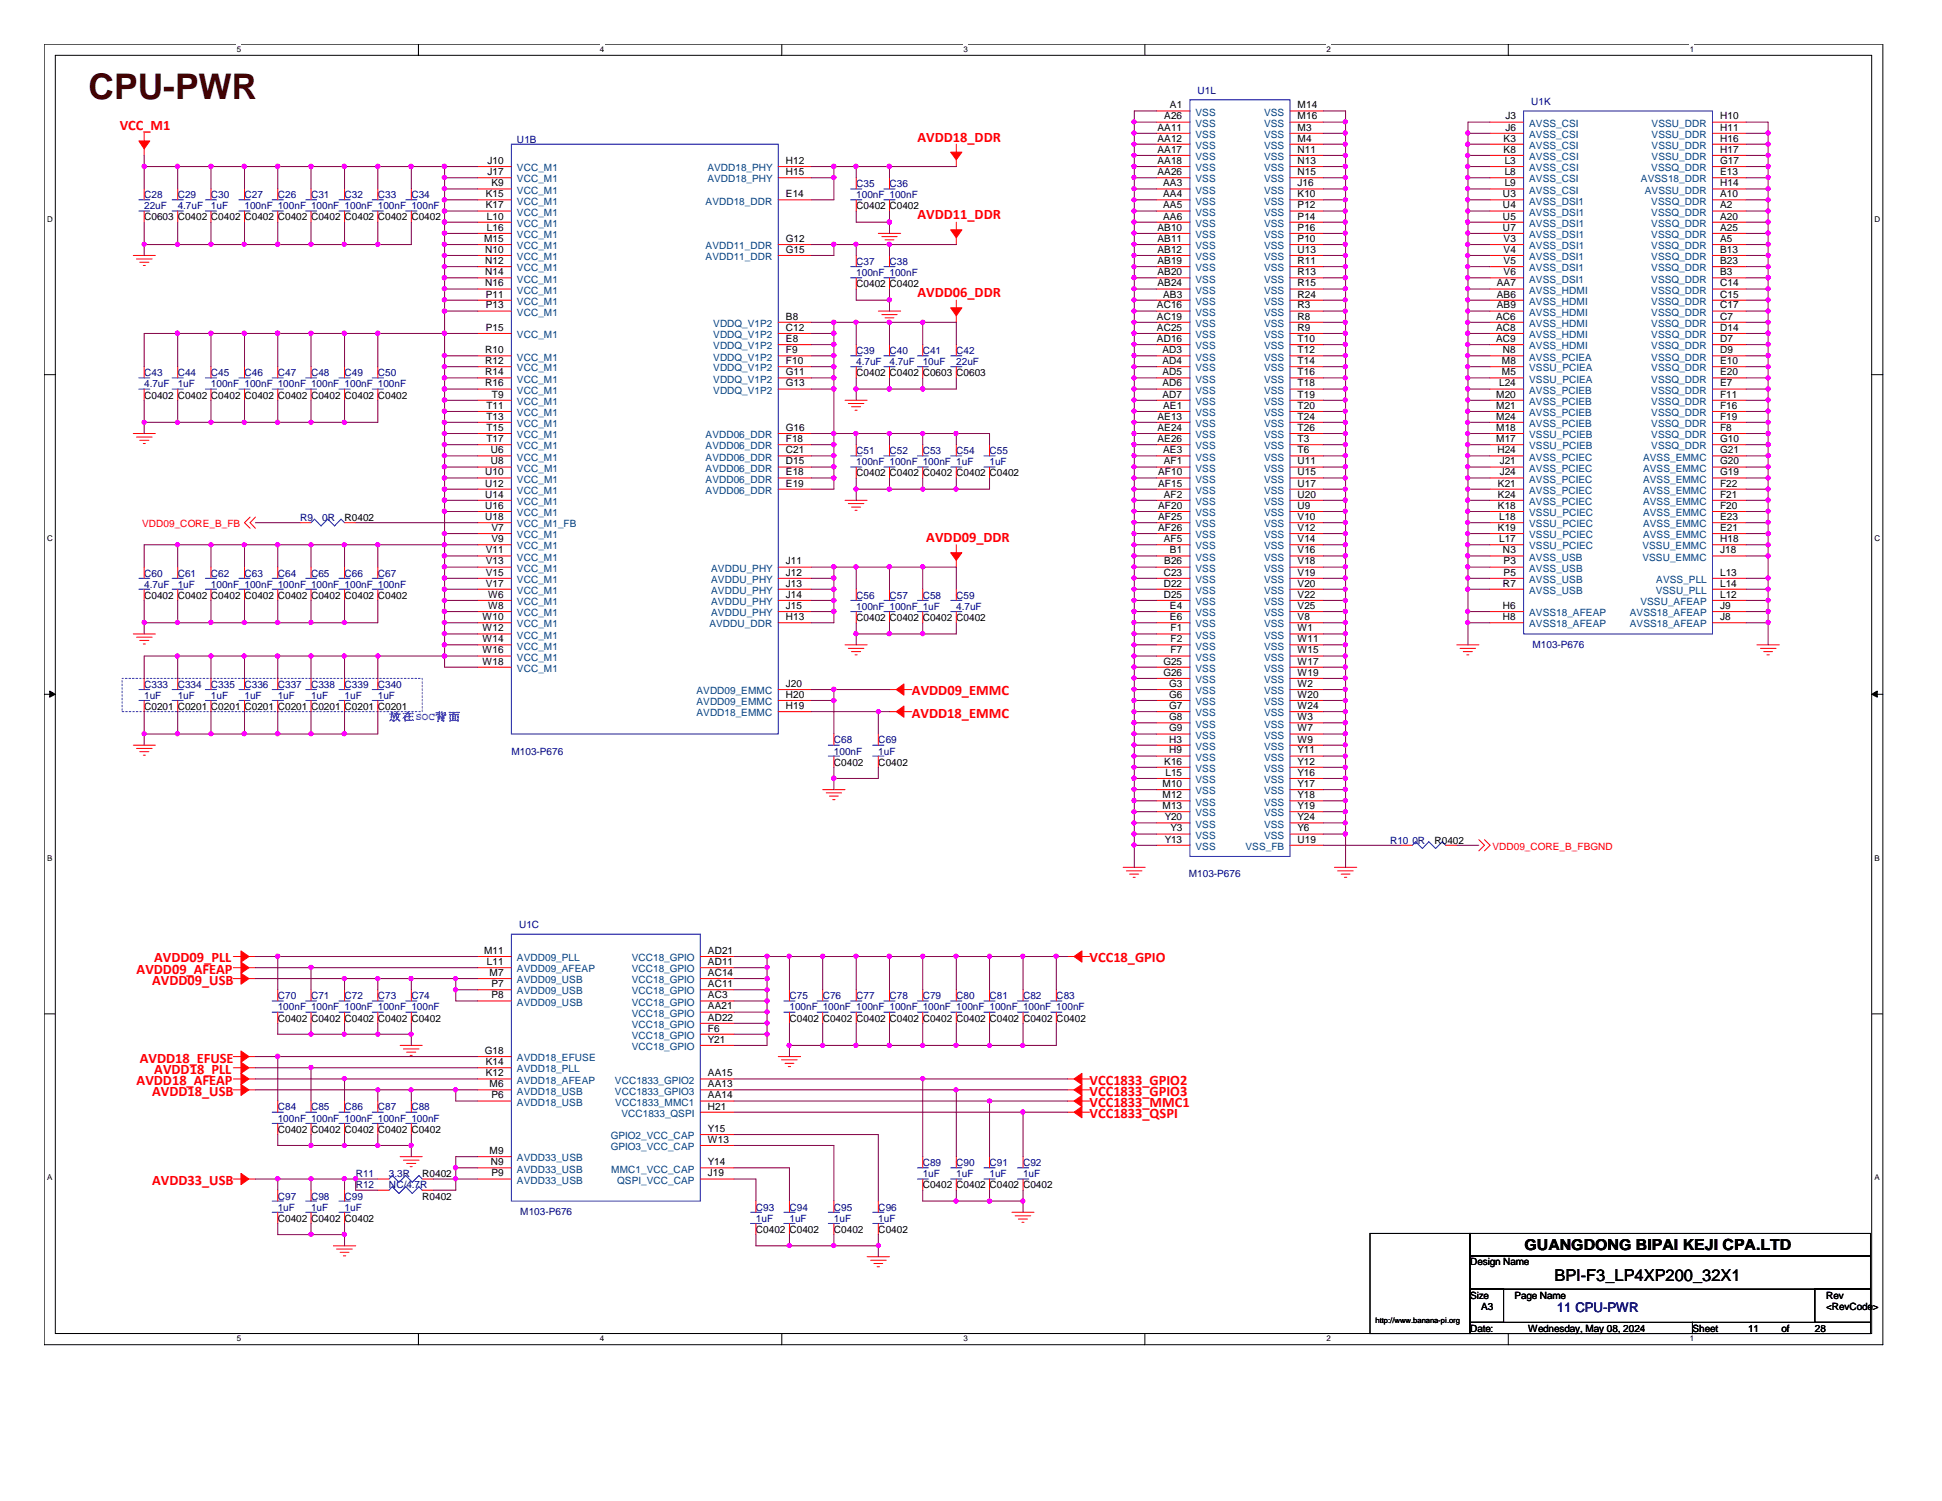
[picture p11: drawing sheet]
<svg xmlns="http://www.w3.org/2000/svg" width="279mm" height="216mm" viewBox="0 0 279 216" stroke-linecap="round" stroke-linejoin="round" font-family="sans-serif">
<defs><g id="words">
<text font-size="5.1" fill="#400000" x="12.7" y="14.3">CPU-PWR</text>
<text font-size="2.4" x="223.6" y="184.3">BPI-F3_LP4XP200_32X1</text>
<text font-size="2.2" x="219.3" y="179.8">GUANGDONG BIPAI KEJI CPA.LTD</text>
<g font-size="2.1" fill="#f00">
<text x="17.2" y="18.8">VCC_M1</text>
<text x="132" y="20.4">AVDD18_DDR</text>
<text x="132" y="31.5">AVDD11_DDR</text>
<text x="132" y="42.8">AVDD06_DDR</text>
<text x="133.3" y="78">AVDD09_DDR</text>
<text x="131.2" y="100">AVDD09_EMMC</text>
<text x="131.2" y="103.3">AVDD18_EMMC</text>
<text x="19.6" y="140">AVDD09_AFEAP</text>
<text x="21.9" y="141.6">AVDD09_USB</text>
<text x="22.2" y="138.4">AVDD09_PLL</text>
<text x="156.8" y="138.4">VCC18_GPIO</text>
<text x="20.1" y="152.9">AVDD18_EFUSE</text>
<text x="22.2" y="154.4">AVDD18_PLL</text>
<text x="19.6" y="156">AVDD18_AFEAP</text>
<text x="21.9" y="157.6">AVDD18_USB</text>
<text x="156.8" y="156">VCC1833_GPIO2</text>
<text x="156.8" y="157.6">VCC1833_GPIO3</text>
<text x="156.8" y="159.3">VCC1833_MMC1</text>
<text x="156.8" y="160.9">VCC1833_QSPI</text>
<text x="21.9" y="170.4">AVDD33_USB</text>
</g>
<text font-size="1.9" fill="#000080" x="224" y="188.7">11 CPU-PWR</text>
<text font-size="1.6" fill="#8000ff" x="56" y="103.6">放在SOC背面</text>
<g font-size="1.4">
<text x="167.5" y="17.2">A26</text>
<text x="168.3" y="15.6">A1</text>
<text x="186.7" y="15.6">M14</text>
<text x="186.7" y="17.2">M16</text>
<text x="216.6" y="17.2">J3</text>
<text x="247.5" y="17.2">H10</text>
<text x="70.1" y="23.6">J10</text>
<text x="113.1" y="23.6">H12</text>
<text x="166.5" y="18.8">AA11</text>
<text x="166.5" y="20.4">AA12</text>
<text x="166.5" y="22">AA17</text>
<text x="166.5" y="23.6">AA18</text>
<text x="186.7" y="18.8">M3</text>
<text x="186.7" y="20.4">M4</text>
<text x="186.7" y="22">N11</text>
<text x="186.7" y="23.6">N13</text>
<text x="216.3" y="20.4">K3</text>
<text x="216.3" y="22">K8</text>
<text x="216.5" y="23.6">L3</text>
<text x="216.6" y="18.8">J6</text>
<text x="247.5" y="23.6">G17</text>
<text x="247.5" y="18.8">H11</text>
<text x="247.5" y="20.4">H16</text>
<text x="247.5" y="22">H17</text>
<text x="69.9" y="28.4">K15</text>
<text x="69.9" y="30">K17</text>
<text x="70.1" y="25.2">J17</text>
<text x="70.7" y="26.8">K9</text>
<text x="113.1" y="28.4">E14</text>
<text x="113.1" y="25.2">H15</text>
<text x="166.5" y="25.2">AA26</text>
<text x="167.3" y="26.8">AA3</text>
<text x="167.3" y="28.4">AA4</text>
<text x="167.3" y="30">AA5</text>
<text x="186.7" y="25.2">N15</text>
<text x="186.7" y="26.8">J16</text>
<text x="186.7" y="28.4">K10</text>
<text x="186.7" y="30">P12</text>
<text x="216.2" y="28.4">U3</text>
<text x="216.2" y="30">U4</text>
<text x="216.5" y="25.2">L8</text>
<text x="216.5" y="26.8">L9</text>
<text x="247.5" y="26.8">H14</text>
<text x="247.5" y="25.2">E13</text>
<text x="247.5" y="28.4">A10</text>
<text x="247.5" y="30">A2</text>
<text x="20.7" y="31.7">C0603 C0402 C0402 C0402 C0402 C0402 C0402 C0402 C0402</text>
<text x="69.6" y="34.8">M15</text>
<text x="70.1" y="31.6">L10</text>
<text x="70.1" y="33.2">L16</text>
<text x="113.1" y="34.8">G12</text>
<text x="123.2" y="30.1">C0402 C0402</text>
<text x="166.5" y="33.2">AB10</text>
<text x="166.5" y="34.8">AB11</text>
<text x="167.3" y="31.6">AA6</text>
<text x="186.7" y="31.6">P14</text>
<text x="186.7" y="33.2">P16</text>
<text x="186.7" y="34.8">P10</text>
<text x="216.2" y="31.6">U5</text>
<text x="216.2" y="33.2">U7</text>
<text x="216.3" y="34.8">V3</text>
<text x="247.5" y="31.6">A20</text>
<text x="247.5" y="33.2">A25</text>
<text x="247.5" y="34.8">A5</text>
<text x="69.8" y="36.4">N10</text>
<text x="69.8" y="38">N12</text>
<text x="69.8" y="39.6">N14</text>
<text x="69.8" y="41.2">N16</text>
<text x="113.1" y="36.4">G15</text>
<text x="123.2" y="41.3">C0402 C0402</text>
<text x="166.5" y="36.4">AB12</text>
<text x="166.5" y="38">AB19</text>
<text x="166.5" y="39.6">AB20</text>
<text x="166.5" y="41.2">AB24</text>
<text x="186.7" y="36.4">U13</text>
<text x="186.7" y="38">R11</text>
<text x="186.7" y="39.6">R13</text>
<text x="186.7" y="41.2">R15</text>
<text x="215.3" y="41.2">AA7</text>
<text x="216.3" y="36.4">V4</text>
<text x="216.3" y="38">V5</text>
<text x="216.3" y="39.6">V6</text>
<text x="247.5" y="36.4">B13</text>
<text x="247.5" y="38">B23</text>
<text x="247.5" y="39.6">B3</text>
<text x="247.5" y="41.2">C14</text>
<text x="69.9" y="42.8">P11</text>
<text x="69.9" y="44.4">P13</text>
<text x="69.9" y="47.6">P15</text>
<text x="113.1" y="46">B8</text>
<text x="113.1" y="47.6">C12</text>
<text x="166.5" y="44.4">AC16</text>
<text x="166.5" y="46">AC19</text>
<text x="166.5" y="47.6">AC25</text>
<text x="167.3" y="42.8">AB3</text>
<text x="186.7" y="42.8">R24</text>
<text x="186.7" y="44.4">R3</text>
<text x="186.7" y="46">R8</text>
<text x="186.7" y="47.6">R9</text>
<text x="215.3" y="46">AC6</text>
<text x="215.3" y="47.6">AC8</text>
<text x="215.3" y="42.8">AB6</text>
<text x="215.3" y="44.4">AB9</text>
<text x="247.5" y="42.8">C15</text>
<text x="247.5" y="44.4">C17</text>
<text x="247.5" y="46">C7</text>
<text x="247.5" y="47.6">D14</text>
<text x="69.8" y="50.8">R10</text>
<text x="69.8" y="52.4">R12</text>
<text x="69.8" y="54">R14</text>
<text x="113.1" y="49.2">E8</text>
<text x="113.1" y="50.8">F9</text>
<text x="113.1" y="52.4">F10</text>
<text x="113.1" y="54">G11</text>
<text x="166.5" y="49.2">AD16</text>
<text x="167.3" y="50.8">AD3</text>
<text x="167.3" y="52.4">AD4</text>
<text x="167.3" y="54">AD5</text>
<text x="186.7" y="49.2">T10</text>
<text x="186.7" y="50.8">T12</text>
<text x="186.7" y="52.4">T14</text>
<text x="186.7" y="54">T16</text>
<text x="215.3" y="49.2">AC9</text>
<text x="216.1" y="54">M5</text>
<text x="216.1" y="52.4">M8</text>
<text x="216.2" y="50.8">N8</text>
<text x="247.5" y="49.2">D7</text>
<text x="247.5" y="50.8">D9</text>
<text x="247.5" y="52.4">E10</text>
<text x="247.5" y="54">E20</text>
<text x="20.7" y="57.3">C0402 C0402 C0402 C0402 C0402 C0402 C0402 C0402</text>
<text x="69.8" y="55.6">R16</text>
<text x="70" y="58.8">T11</text>
<text x="70.8" y="57.2">T9</text>
<text x="113.1" y="55.6">G13</text>
<text x="123.2" y="54.1">C0402 C0402 C0603 C0603</text>
<text x="167.3" y="55.6">AD6</text>
<text x="167.3" y="57.2">AD7</text>
<text x="167.3" y="58.8">AE1</text>
<text x="186.7" y="55.6">T18</text>
<text x="186.7" y="57.2">T19</text>
<text x="186.7" y="58.8">T20</text>
<text x="215.3" y="57.2">M20</text>
<text x="215.3" y="58.8">M21</text>
<text x="215.7" y="55.6">L24</text>
<text x="247.5" y="55.6">E7</text>
<text x="247.5" y="57.2">F11</text>
<text x="247.5" y="58.8">F16</text>
<text x="70" y="60.4">T13</text>
<text x="70" y="62">T15</text>
<text x="70" y="63.6">T17</text>
<text x="70.6" y="65.2">U6</text>
<text x="113.1" y="65.2">C21</text>
<text x="113.1" y="63.6">F18</text>
<text x="113.1" y="62">G16</text>
<text x="166.5" y="60.4">AE13</text>
<text x="166.5" y="62">AE24</text>
<text x="166.5" y="63.6">AE26</text>
<text x="167.3" y="65.2">AE3</text>
<text x="186.7" y="60.4">T24</text>
<text x="186.7" y="62">T26</text>
<text x="186.7" y="63.6">T3</text>
<text x="186.7" y="65.2">T6</text>
<text x="215.3" y="60.4">M24</text>
<text x="215.3" y="63.6">M17</text>
<text x="215.3" y="62">M18</text>
<text x="215.4" y="65.2">H24</text>
<text x="247.5" y="65.2">G21</text>
<text x="247.5" y="60.4">F19</text>
<text x="247.5" y="62">F8</text>
<text x="247.5" y="63.6">G10</text>
<text x="69.8" y="68.4">U10</text>
<text x="69.8" y="70">U12</text>
<text x="69.8" y="71.6">U14</text>
<text x="70.6" y="66.8">U8</text>
<text x="113.1" y="66.8">D15</text>
<text x="113.1" y="68.4">E18</text>
<text x="113.1" y="70">E19</text>
<text x="123.2" y="68.5">C0402 C0402 C0402 C0402 C0402</text>
<text x="166.6" y="68.4">AF10</text>
<text x="166.6" y="70">AF15</text>
<text x="167.4" y="66.8">AF1</text>
<text x="167.4" y="71.6">AF2</text>
<text x="186.7" y="66.8">U11</text>
<text x="186.7" y="68.4">U15</text>
<text x="186.7" y="70">U17</text>
<text x="186.7" y="71.6">U20</text>
<text x="215.5" y="70">K21</text>
<text x="215.5" y="71.6">K24</text>
<text x="215.8" y="66.8">J21</text>
<text x="215.8" y="68.4">J24</text>
<text x="247.5" y="71.6">F21</text>
<text x="247.5" y="70">F22</text>
<text x="247.5" y="68.4">G19</text>
<text x="247.5" y="66.8">G20</text>
<text x="49.6" y="74.9">R0402</text>
<text x="69.8" y="73.2">U16</text>
<text x="69.8" y="74.8">U18</text>
<text x="70.7" y="76.4">V7</text>
<text x="70.7" y="78">V9</text>
<text x="166.6" y="73.2">AF20</text>
<text x="166.6" y="74.8">AF25</text>
<text x="166.6" y="76.4">AF26</text>
<text x="167.4" y="78">AF5</text>
<text x="186.7" y="73.2">U9</text>
<text x="186.7" y="74.8">V10</text>
<text x="186.7" y="76.4">V12</text>
<text x="186.7" y="78">V14</text>
<text x="215.5" y="73.2">K18</text>
<text x="215.5" y="76.4">K19</text>
<text x="215.7" y="78">L17</text>
<text x="215.7" y="74.8">L18</text>
<text x="247.5" y="76.4">E21</text>
<text x="247.5" y="74.8">E23</text>
<text x="247.5" y="73.2">F20</text>
<text x="247.5" y="78">H18</text>
<text x="69.9" y="79.6">V11</text>
<text x="69.9" y="81.2">V13</text>
<text x="69.9" y="82.8">V15</text>
<text x="113.1" y="81.2">J11</text>
<text x="113.1" y="82.8">J12</text>
<text x="167.4" y="82.8">C23</text>
<text x="167.5" y="81.2">B26</text>
<text x="168.3" y="79.6">B1</text>
<text x="186.7" y="79.6">V16</text>
<text x="186.7" y="81.2">V18</text>
<text x="186.7" y="82.8">V19</text>
<text x="216.2" y="79.6">N3</text>
<text x="216.3" y="81.2">P3</text>
<text x="216.3" y="82.8">P5</text>
<text x="247.5" y="82.8">L13</text>
<text x="247.5" y="79.6">J18</text>
<text x="20.7" y="86.1">C0402 C0402 C0402 C0402 C0402 C0402 C0402 C0402</text>
<text x="69.4" y="89.2">W10</text>
<text x="69.9" y="84.4">V17</text>
<text x="70.2" y="86">W6</text>
<text x="70.2" y="87.6">W8</text>
<text x="113.1" y="89.2">H13</text>
<text x="113.1" y="84.4">J13</text>
<text x="113.1" y="86">J14</text>
<text x="113.1" y="87.6">J15</text>
<text x="123.2" y="89.3">C0402 C0402 C0402 C0402</text>
<text x="167.4" y="84.4">D22</text>
<text x="167.4" y="86">D25</text>
<text x="168.3" y="87.6">E4</text>
<text x="168.3" y="89.2">E6</text>
<text x="186.7" y="84.4">V20</text>
<text x="186.7" y="86">V22</text>
<text x="186.7" y="87.6">V25</text>
<text x="186.7" y="89.2">V8</text>
<text x="216.2" y="87.6">H6</text>
<text x="216.2" y="89.2">H8</text>
<text x="216.2" y="84.4">R7</text>
<text x="247.5" y="89.2">J8</text>
<text x="247.5" y="87.6">J9</text>
<text x="247.5" y="86">L12</text>
<text x="247.5" y="84.4">L14</text>
<text x="69.4" y="90.8">W12</text>
<text x="69.4" y="92.4">W14</text>
<text x="69.4" y="94">W16</text>
<text x="69.4" y="95.6">W18</text>
<text x="167.4" y="95.6">G25</text>
<text x="168.4" y="90.8">F1</text>
<text x="168.4" y="92.4">F2</text>
<text x="168.4" y="94">F7</text>
<text x="186.7" y="90.8">W1</text>
<text x="186.7" y="92.4">W11</text>
<text x="186.7" y="94">W15</text>
<text x="186.7" y="95.6">W17</text>
<text x="113.1" y="100.4">H20</text>
<text x="113.1" y="102">H19</text>
<text x="113.1" y="98.8">J20</text>
<text x="167.4" y="97.2">G26</text>
<text x="168.2" y="98.8">G3</text>
<text x="168.2" y="100.4">G6</text>
<text x="168.2" y="102">G7</text>
<text x="186.7" y="97.2">W19</text>
<text x="186.7" y="98.8">W2</text>
<text x="186.7" y="100.4">W20</text>
<text x="186.7" y="102">W24</text>
<text x="20.7" y="102.1">C0201 C0201 C0201 C0201 C0201 C0201 C0201 C0201</text>
<text x="168.2" y="103.6">G8</text>
<text x="168.2" y="105.2">G9</text>
<text x="168.2" y="106.8">H3</text>
<text x="186.7" y="103.6">W3</text>
<text x="186.7" y="105.2">W7</text>
<text x="186.7" y="106.8">W9</text>
<text x="120" y="110.1">C0402</text>
<text x="126.4" y="110.1">C0402</text>
<text x="167.3" y="113.2">M10</text>
<text x="167.5" y="110">K16</text>
<text x="167.7" y="111.6">L15</text>
<text x="168.2" y="108.4">H9</text>
<text x="186.7" y="108.4">Y11</text>
<text x="186.7" y="110">Y12</text>
<text x="186.7" y="111.6">Y16</text>
<text x="186.7" y="113.2">Y17</text>
<text x="167.3" y="114.8">M12</text>
<text x="167.3" y="116.4">M13</text>
<text x="167.6" y="118">Y20</text>
<text x="168.4" y="119.6">Y3</text>
<text x="186.7" y="114.8">Y18</text>
<text x="186.7" y="116.4">Y19</text>
<text x="186.7" y="118">Y24</text>
<text x="186.7" y="119.6">Y6</text>
<text x="167.6" y="121.2">Y13</text>
<text x="186.7" y="121.2">U19</text>
<text x="206.4" y="121.3">R0402</text>
<text x="69.6" y="137.2">M11</text>
<text x="101.9" y="137.2">AD21</text>
<text x="70.1" y="138.8">L11</text>
<text x="70.4" y="140.4">M7</text>
<text x="70.7" y="142">P7</text>
<text x="70.7" y="143.6">P8</text>
<text x="101.9" y="143.6">AC3</text>
<text x="101.9" y="142">AC11</text>
<text x="101.9" y="140.4">AC14</text>
<text x="101.9" y="138.8">AD11</text>
<text x="40" y="146.9">C0402 C0402 C0402 C0402 C0402</text>
<text x="101.9" y="145.2">AA21</text>
<text x="101.9" y="146.8">AD22</text>
<text x="101.9" y="148.4">F6</text>
<text x="101.9" y="150">Y21</text>
<text x="113.6" y="146.9">C0402 C0402 C0402 C0402 C0402 C0402 C0402 C0402 C0402</text>
<text x="69.8" y="151.6">G18</text>
<text x="69.9" y="154.8">K12</text>
<text x="69.9" y="153.2">K14</text>
<text x="101.9" y="154.8">AA15</text>
<text x="70.4" y="156.4">M6</text>
<text x="70.7" y="158">P6</text>
<text x="101.9" y="156.4">AA13</text>
<text x="101.9" y="158">AA14</text>
<text x="101.9" y="159.6">H21</text>
<text x="40" y="162.9">C0402 C0402 C0402 C0402 C0402</text>
<text x="70.4" y="166">M9</text>
<text x="70.6" y="167.6">N9</text>
<text x="101.9" y="162.8">Y15</text>
<text x="101.9" y="164.4">W13</text>
<text x="101.9" y="167.6">Y14</text>
<text x="60.7" y="172.6">R0402</text>
<text x="60.7" y="169.3">R0402</text>
<text x="70.7" y="169.2">P9</text>
<text x="101.9" y="169.2">J19</text>
<text x="132.8" y="170.9">C0402 C0402 C0402 C0402</text>
<text x="40" y="175.7">C0402 C0402 C0402</text>
<text x="108.8" y="177.3">C0402 C0402</text>
<text x="120" y="177.3">C0402</text>
<text x="126.4" y="177.3">C0402</text>
<text x="211.5" y="182">Design Name</text>
<text x="211.5" y="186.8">Size</text>
<text x="211.5" y="191.6">Date:</text>
<text x="213.1" y="188.4">A3</text>
<text x="217.9" y="186.8">Page Name</text>
<text x="219.8" y="191.6">Wednesday, May 08, 2024</text>
<text x="243.5" y="191.6">Sheet</text>
<text x="251.5" y="191.6">11</text>
<text x="256.3" y="191.6">of</text>
<text x="261.1" y="191.6">28</text>
<text x="262.7" y="186.8">Rev</text>
<text x="262.7" y="188.4">&lt;RevCode&gt;</text>
</g>
<g font-size="1.4" fill="#004080">
<text x="172" y="16.6">VSS</text>
<text x="181.9" y="16.6">VSS</text>
<text x="172" y="18.2">VSS</text>
<text x="172" y="19.9">VSS</text>
<text x="172" y="21.4">VSS</text>
<text x="172" y="23">VSS</text>
<text x="181.9" y="18.2">VSS</text>
<text x="181.9" y="19.9">VSS</text>
<text x="181.9" y="21.4">VSS</text>
<text x="181.9" y="23">VSS</text>
<text x="220" y="18.2">AVSS_CSI</text>
<text x="220" y="19.9">AVSS_CSI</text>
<text x="220" y="21.4">AVSS_CSI</text>
<text x="220" y="23">AVSS_CSI</text>
<text x="237.6" y="18.2">VSSU_DDR</text>
<text x="237.6" y="19.9">VSSU_DDR</text>
<text x="237.6" y="21.4">VSSU_DDR</text>
<text x="237.6" y="23">VSSU_DDR</text>
<text x="74.4" y="24.6">VCC_M1</text>
<text x="74.4" y="26.2">VCC_M1</text>
<text x="74.4" y="27.9">VCC_M1</text>
<text x="74.4" y="29.4">VCC_M1</text>
<text x="101.5" y="29.4">AVDD18_DDR</text>
<text x="101.8" y="24.6">AVDD18_PHY</text>
<text x="101.8" y="26.2">AVDD18_PHY</text>
<text x="172" y="24.6">VSS</text>
<text x="172" y="26.2">VSS</text>
<text x="172" y="27.9">VSS</text>
<text x="172" y="29.4">VSS</text>
<text x="181.9" y="24.6">VSS</text>
<text x="181.9" y="26.2">VSS</text>
<text x="181.9" y="27.9">VSS</text>
<text x="181.9" y="29.4">VSS</text>
<text x="220" y="24.6">AVSS_CSI</text>
<text x="220" y="26.2">AVSS_CSI</text>
<text x="220" y="27.9">AVSS_CSI</text>
<text x="220" y="29.4">AVSS_DSI1</text>
<text x="236.1" y="26.2">AVSS18_DDR</text>
<text x="236.6" y="27.9">AVSSU_DDR</text>
<text x="237.6" y="29.4">VSSQ_DDR</text>
<text x="237.6" y="24.6">VSSQ_DDR</text>
<text x="74.4" y="31">VCC_M1</text>
<text x="74.4" y="32.6">VCC_M1</text>
<text x="74.4" y="34.2">VCC_M1</text>
<text x="74.4" y="35.9">VCC_M1</text>
<text x="101.5" y="35.9">AVDD11_DDR</text>
<text x="172" y="31">VSS</text>
<text x="172" y="32.6">VSS</text>
<text x="172" y="34.2">VSS</text>
<text x="172" y="35.9">VSS</text>
<text x="181.9" y="31">VSS</text>
<text x="181.9" y="32.6">VSS</text>
<text x="181.9" y="34.2">VSS</text>
<text x="181.9" y="35.9">VSS</text>
<text x="220" y="31">AVSS_DSI1</text>
<text x="220" y="32.6">AVSS_DSI1</text>
<text x="220" y="34.2">AVSS_DSI1</text>
<text x="220" y="35.9">AVSS_DSI1</text>
<text x="237.6" y="31">VSSQ_DDR</text>
<text x="237.6" y="32.6">VSSQ_DDR</text>
<text x="237.6" y="34.2">VSSQ_DDR</text>
<text x="237.6" y="35.9">VSSQ_DDR</text>
<text x="74.4" y="37.4">VCC_M1</text>
<text x="74.4" y="39">VCC_M1</text>
<text x="74.4" y="40.6">VCC_M1</text>
<text x="101.5" y="37.4">AVDD11_DDR</text>
<text x="172" y="37.4">VSS</text>
<text x="172" y="39">VSS</text>
<text x="172" y="40.6">VSS</text>
<text x="181.9" y="37.4">VSS</text>
<text x="181.9" y="39">VSS</text>
<text x="181.9" y="40.6">VSS</text>
<text x="220" y="37.4">AVSS_DSI1</text>
<text x="220" y="39">AVSS_DSI1</text>
<text x="220" y="40.6">AVSS_DSI1</text>
<text x="237.6" y="37.4">VSSQ_DDR</text>
<text x="237.6" y="39">VSSQ_DDR</text>
<text x="237.6" y="40.6">VSSQ_DDR</text>
<text x="74.4" y="42.2">VCC_M1</text>
<text x="74.4" y="43.9">VCC_M1</text>
<text x="74.4" y="45.4">VCC_M1</text>
<text x="102.6" y="47">VDDQ_V1P2</text>
<text x="172" y="42.2">VSS</text>
<text x="172" y="43.9">VSS</text>
<text x="172" y="45.4">VSS</text>
<text x="172" y="47">VSS</text>
<text x="181.9" y="42.2">VSS</text>
<text x="181.9" y="43.9">VSS</text>
<text x="181.9" y="45.4">VSS</text>
<text x="181.9" y="47">VSS</text>
<text x="220" y="42.2">AVSS_HDMI</text>
<text x="220" y="43.9">AVSS_HDMI</text>
<text x="220" y="45.4">AVSS_HDMI</text>
<text x="220" y="47">AVSS_HDMI</text>
<text x="237.6" y="42.2">VSSQ_DDR</text>
<text x="237.6" y="43.9">VSSQ_DDR</text>
<text x="237.6" y="45.4">VSSQ_DDR</text>
<text x="237.6" y="47">VSSQ_DDR</text>
<text x="74.4" y="48.6">VCC_M1</text>
<text x="74.4" y="51.9">VCC_M1</text>
<text x="74.4" y="53.4">VCC_M1</text>
<text x="102.6" y="48.6">VDDQ_V1P2</text>
<text x="102.6" y="50.2">VDDQ_V1P2</text>
<text x="102.6" y="51.9">VDDQ_V1P2</text>
<text x="102.6" y="53.4">VDDQ_V1P2</text>
<text x="172" y="48.6">VSS</text>
<text x="172" y="50.2">VSS</text>
<text x="172" y="51.9">VSS</text>
<text x="172" y="53.4">VSS</text>
<text x="181.9" y="48.6">VSS</text>
<text x="181.9" y="50.2">VSS</text>
<text x="181.9" y="51.9">VSS</text>
<text x="181.9" y="53.4">VSS</text>
<text x="220" y="48.6">AVSS_HDMI</text>
<text x="220" y="50.2">AVSS_HDMI</text>
<text x="220" y="51.9">AVSS_PCIEA</text>
<text x="220" y="53.4">VSSU_PCIEA</text>
<text x="237.6" y="48.6">VSSQ_DDR</text>
<text x="237.6" y="50.2">VSSQ_DDR</text>
<text x="237.6" y="51.9">VSSQ_DDR</text>
<text x="237.6" y="53.4">VSSQ_DDR</text>
<text x="74.4" y="55">VCC_M1</text>
<text x="74.4" y="56.6">VCC_M1</text>
<text x="74.4" y="58.3">VCC_M1</text>
<text x="74.4" y="59.9">VCC_M1</text>
<text x="102.6" y="55">VDDQ_V1P2</text>
<text x="102.6" y="56.6">VDDQ_V1P2</text>
<text x="172" y="55">VSS</text>
<text x="172" y="56.6">VSS</text>
<text x="172" y="58.3">VSS</text>
<text x="172" y="59.9">VSS</text>
<text x="181.9" y="55">VSS</text>
<text x="181.9" y="56.6">VSS</text>
<text x="181.9" y="58.3">VSS</text>
<text x="181.9" y="59.9">VSS</text>
<text x="220" y="56.6">AVSS_PCIEB</text>
<text x="220" y="58.3">AVSS_PCIEB</text>
<text x="220" y="59.9">AVSS_PCIEB</text>
<text x="220" y="55">VSSU_PCIEA</text>
<text x="237.6" y="55">VSSQ_DDR</text>
<text x="237.6" y="56.6">VSSQ_DDR</text>
<text x="237.6" y="58.3">VSSQ_DDR</text>
<text x="237.6" y="59.9">VSSQ_DDR</text>
<text x="74.4" y="61.4">VCC_M1</text>
<text x="74.4" y="63">VCC_M1</text>
<text x="74.4" y="64.6">VCC_M1</text>
<text x="101.5" y="64.6">AVDD06_DDR</text>
<text x="101.5" y="63">AVDD06_DDR</text>
<text x="172" y="61.4">VSS</text>
<text x="172" y="63">VSS</text>
<text x="172" y="64.6">VSS</text>
<text x="181.9" y="61.4">VSS</text>
<text x="181.9" y="63">VSS</text>
<text x="181.9" y="64.6">VSS</text>
<text x="220" y="61.4">AVSS_PCIEB</text>
<text x="220" y="64.6">VSSU_PCIEB</text>
<text x="220" y="63">VSSU_PCIEB</text>
<text x="237.6" y="61.4">VSSQ_DDR</text>
<text x="237.6" y="63">VSSQ_DDR</text>
<text x="237.6" y="64.6">VSSQ_DDR</text>
<text x="74.4" y="66.3">VCC_M1</text>
<text x="74.4" y="67.9">VCC_M1</text>
<text x="74.4" y="69.4">VCC_M1</text>
<text x="74.4" y="71">VCC_M1</text>
<text x="101.5" y="66.3">AVDD06_DDR</text>
<text x="101.5" y="67.9">AVDD06_DDR</text>
<text x="101.5" y="69.4">AVDD06_DDR</text>
<text x="101.5" y="71">AVDD06_DDR</text>
<text x="172" y="66.3">VSS</text>
<text x="172" y="67.9">VSS</text>
<text x="172" y="69.4">VSS</text>
<text x="172" y="71">VSS</text>
<text x="181.9" y="66.3">VSS</text>
<text x="181.9" y="67.9">VSS</text>
<text x="181.9" y="69.4">VSS</text>
<text x="181.9" y="71">VSS</text>
<text x="220" y="66.3">AVSS_PCIEC</text>
<text x="220" y="67.9">AVSS_PCIEC</text>
<text x="220" y="69.4">AVSS_PCIEC</text>
<text x="220" y="71">AVSS_PCIEC</text>
<text x="236.4" y="71">AVSS_EMMC</text>
<text x="236.4" y="69.4">AVSS_EMMC</text>
<text x="236.4" y="67.9">AVSS_EMMC</text>
<text x="236.4" y="66.3">AVSS_EMMC</text>
<text x="74.4" y="72.6">VCC_M1</text>
<text x="74.4" y="74.3">VCC_M1</text>
<text x="74.4" y="75.9">VCC_M1_FB</text>
<text x="74.4" y="77.4">VCC_M1</text>
<text x="172" y="72.6">VSS</text>
<text x="172" y="74.3">VSS</text>
<text x="172" y="75.9">VSS</text>
<text x="172" y="77.4">VSS</text>
<text x="181.9" y="72.6">VSS</text>
<text x="181.9" y="74.3">VSS</text>
<text x="181.9" y="75.9">VSS</text>
<text x="181.9" y="77.4">VSS</text>
<text x="220" y="72.6">AVSS_PCIEC</text>
<text x="220" y="74.3">VSSU_PCIEC</text>
<text x="220" y="77.4">VSSU_PCIEC</text>
<text x="220" y="75.9">VSSU_PCIEC</text>
<text x="236.4" y="77.4">AVSS_EMMC</text>
<text x="236.4" y="75.9">AVSS_EMMC</text>
<text x="236.4" y="74.3">AVSS_EMMC</text>
<text x="236.4" y="72.6">AVSS_EMMC</text>
<text x="74.4" y="79">VCC_M1</text>
<text x="74.4" y="80.6">VCC_M1</text>
<text x="74.4" y="82.3">VCC_M1</text>
<text x="74.4" y="83.9">VCC_M1</text>
<text x="102.3" y="82.3">AVDDU_PHY</text>
<text x="102.3" y="83.9">AVDDU_PHY</text>
<text x="172" y="79">VSS</text>
<text x="172" y="80.6">VSS</text>
<text x="172" y="82.3">VSS</text>
<text x="172" y="83.9">VSS</text>
<text x="181.9" y="79">VSS</text>
<text x="181.9" y="80.6">VSS</text>
<text x="181.9" y="82.3">VSS</text>
<text x="181.9" y="83.9">VSS</text>
<text x="220" y="80.6">AVSS_USB</text>
<text x="220" y="82.3">AVSS_USB</text>
<text x="220" y="83.9">AVSS_USB</text>
<text x="220" y="79">VSSU_PCIEC</text>
<text x="236.3" y="79">VSSU_EMMC</text>
<text x="236.3" y="80.6">VSSU_EMMC</text>
<text x="238.3" y="83.9">AVSS_PLL</text>
<text x="74.4" y="85.4">VCC_M1</text>
<text x="74.4" y="87">VCC_M1</text>
<text x="74.4" y="88.6">VCC_M1</text>
<text x="102.3" y="85.4">AVDDU_PHY</text>
<text x="102.3" y="87">AVDDU_PHY</text>
<text x="102.3" y="88.6">AVDDU_PHY</text>
<text x="172" y="85.4">VSS</text>
<text x="172" y="87">VSS</text>
<text x="172" y="88.6">VSS</text>
<text x="181.9" y="85.4">VSS</text>
<text x="181.9" y="87">VSS</text>
<text x="181.9" y="88.6">VSS</text>
<text x="220" y="88.6">AVSS18_AFEAP</text>
<text x="220" y="85.4">AVSS_USB</text>
<text x="234.5" y="88.6">AVSS18_AFEAP</text>
<text x="236" y="87">VSSU_AFEAP</text>
<text x="238.2" y="85.4">VSSU_PLL</text>
<text x="74.4" y="90.3">VCC_M1</text>
<text x="74.4" y="91.9">VCC_M1</text>
<text x="74.4" y="93.4">VCC_M1</text>
<text x="74.4" y="95">VCC_M1</text>
<text x="102.1" y="90.3">AVDDU_DDR</text>
<text x="172" y="90.3">VSS</text>
<text x="172" y="91.9">VSS</text>
<text x="172" y="93.4">VSS</text>
<text x="172" y="95">VSS</text>
<text x="181.9" y="90.3">VSS</text>
<text x="181.9" y="91.9">VSS</text>
<text x="181.9" y="93.4">VSS</text>
<text x="181.9" y="95">VSS</text>
<text x="220" y="90.3">AVSS18_AFEAP</text>
<text x="234.5" y="90.3">AVSS18_AFEAP</text>
<text x="74.4" y="96.6">VCC_M1</text>
<text x="100.2" y="101.4">AVDD09_EMMC</text>
<text x="100.2" y="99.9">AVDD09_EMMC</text>
<text x="172" y="96.6">VSS</text>
<text x="172" y="98.3">VSS</text>
<text x="172" y="99.9">VSS</text>
<text x="172" y="101.4">VSS</text>
<text x="181.9" y="96.6">VSS</text>
<text x="181.9" y="98.3">VSS</text>
<text x="181.9" y="99.9">VSS</text>
<text x="181.9" y="101.4">VSS</text>
<text x="100.2" y="103">AVDD18_EMMC</text>
<text x="172" y="103">VSS</text>
<text x="172" y="104.6">VSS</text>
<text x="172" y="106.3">VSS</text>
<text x="172" y="107.9">VSS</text>
<text x="181.9" y="103">VSS</text>
<text x="181.9" y="104.6">VSS</text>
<text x="181.9" y="106.3">VSS</text>
<text x="181.9" y="107.9">VSS</text>
<text x="172" y="109.4">VSS</text>
<text x="172" y="111">VSS</text>
<text x="172" y="112.6">VSS</text>
<text x="181.9" y="109.4">VSS</text>
<text x="181.9" y="111">VSS</text>
<text x="181.9" y="112.6">VSS</text>
<text x="172" y="114.3">VSS</text>
<text x="172" y="115.9">VSS</text>
<text x="172" y="117.4">VSS</text>
<text x="172" y="119">VSS</text>
<text x="181.9" y="114.3">VSS</text>
<text x="181.9" y="115.9">VSS</text>
<text x="181.9" y="117.4">VSS</text>
<text x="181.9" y="119">VSS</text>
<text x="172" y="120.6">VSS</text>
<text x="172" y="122.3">VSS</text>
<text x="179.2" y="122.3">VSS_FB</text>
<text x="181.9" y="120.6">VSS</text>
<text x="74.4" y="139.9">AVDD09_AFEAP</text>
<text x="74.4" y="138.3">AVDD09_PLL</text>
<text x="74.4" y="141.4">AVDD09_USB</text>
<text x="74.4" y="143">AVDD09_USB</text>
<text x="90.9" y="143">VCC18_GPIO</text>
<text x="90.9" y="141.4">VCC18_GPIO</text>
<text x="90.9" y="139.9">VCC18_GPIO</text>
<text x="90.9" y="138.3">VCC18_GPIO</text>
<text x="74.4" y="144.7">AVDD09_USB</text>
<text x="90.9" y="146.3">VCC18_GPIO</text>
<text x="90.9" y="144.7">VCC18_GPIO</text>
<text x="90.9" y="147.9">VCC18_GPIO</text>
<text x="90.9" y="149.4">VCC18_GPIO</text>
<text x="74.4" y="155.9">AVDD18_AFEAP</text>
<text x="74.4" y="154.3">AVDD18_PLL</text>
<text x="74.4" y="152.7">AVDD18_EFUSE</text>
<text x="88.5" y="155.9">VCC1833_GPIO2</text>
<text x="90.9" y="151">VCC18_GPIO</text>
<text x="74.4" y="157.4">AVDD18_USB</text>
<text x="74.4" y="159">AVDD18_USB</text>
<text x="88.5" y="157.4">VCC1833_GPIO3</text>
<text x="88.5" y="159">VCC1833_MMC1</text>
<text x="89.4" y="160.7">VCC1833_QSPI</text>
<text x="74.4" y="167">AVDD33_USB</text>
<text x="87.9" y="163.9">GPIO2_VCC_CAP</text>
<text x="87.9" y="165.4">GPIO3_VCC_CAP</text>
<text x="74.4" y="168.7">AVDD33_USB</text>
<text x="74.4" y="170.3">AVDD33_USB</text>
<text x="87.9" y="168.7">MMC1_VCC_CAP</text>
<text x="88.8" y="170.3">QSPI_VCC_CAP</text>
</g>
<g font-size="1.4" fill="#000080">
<text x="172.3" y="13.5">U1L</text>
<text x="220.3" y="15.1">U1K</text>
<text x="74.4" y="20.5">U1B</text>
<text x="20.7" y="28.5">C28</text>
<text x="25.6" y="28.5">C29</text>
<text x="30.4" y="28.5">C30</text>
<text x="35.2" y="28.5">C27</text>
<text x="40" y="28.5">C26</text>
<text x="44.7" y="28.5">C31</text>
<text x="49.6" y="28.5">C32</text>
<text x="54.4" y="28.5">C33</text>
<text x="59.2" y="28.5">C34</text>
<text x="123.2" y="26.9">C35</text>
<text x="123.2" y="28.5">100nF 100nF</text>
<text x="128" y="26.9">C36</text>
<text x="20.7" y="30.1">22uF</text>
<text x="25.6" y="30.1">4.7uF</text>
<text x="30.4" y="30.1">1uF</text>
<text x="35.2" y="30.1">100nF 100nF 100nF 100nF 100nF 100nF</text>
<text x="123.2" y="38.1">C37</text>
<text x="123.2" y="39.7">100nF 100nF</text>
<text x="128" y="38.1">C38</text>
<text x="123.2" y="50.9">C39</text>
<text x="123.2" y="52.5">4.7uF</text>
<text x="128" y="50.9">C40</text>
<text x="128" y="52.5">4.7uF</text>
<text x="132.8" y="50.9">C41</text>
<text x="132.8" y="52.5">10uF</text>
<text x="137.6" y="50.9">C42</text>
<text x="137.6" y="52.5">22uF</text>
<text x="20.7" y="54.1">C43</text>
<text x="20.7" y="55.7">4.7uF</text>
<text x="25.6" y="54.1">C44</text>
<text x="25.6" y="55.7">1uF</text>
<text x="30.4" y="54.1">C45</text>
<text x="30.4" y="55.7">100nF 100nF 100nF 100nF 100nF 100nF</text>
<text x="35.2" y="54.1">C46</text>
<text x="40" y="54.1">C47</text>
<text x="44.7" y="54.1">C48</text>
<text x="49.6" y="54.1">C49</text>
<text x="54.4" y="54.1">C50</text>
<text x="123.2" y="65.3">C51</text>
<text x="128" y="65.3">C52</text>
<text x="132.8" y="65.3">C53</text>
<text x="137.6" y="65.3">C54</text>
<text x="142.4" y="65.3">C55</text>
<text x="123.2" y="66.9">100nF 100nF 100nF 1uF</text>
<text x="142.4" y="66.9">1uF</text>
<text x="43.2" y="74.9">R9</text>
<text x="46.4" y="74.9">0R</text>
<text x="20.7" y="82.9">C60</text>
<text x="25.6" y="82.9">C61</text>
<text x="30.4" y="82.9">C62</text>
<text x="35.2" y="82.9">C63</text>
<text x="40" y="82.9">C64</text>
<text x="44.7" y="82.9">C65</text>
<text x="49.6" y="82.9">C66</text>
<text x="54.4" y="82.9">C67</text>
<text x="20.7" y="84.5">4.7uF</text>
<text x="25.6" y="84.5">1uF</text>
<text x="30.4" y="84.5">100nF 100nF 100nF 100nF 100nF 100nF</text>
<text x="123.2" y="86.1">C56</text>
<text x="123.2" y="87.7">100nF 100nF 1uF</text>
<text x="128" y="86.1">C57</text>
<text x="132.8" y="86.1">C58</text>
<text x="137.6" y="86.1">C59</text>
<text x="137.6" y="87.7">4.7uF</text>
<text x="220.5" y="93.2">M103-P676</text>
<text x="20.7" y="98.9">C333</text>
<text x="20.7" y="100.5">1uF</text>
<text x="25.6" y="98.9">C334</text>
<text x="25.6" y="100.5">1uF</text>
<text x="30.4" y="98.9">C335</text>
<text x="30.4" y="100.5">1uF</text>
<text x="35.2" y="98.9">C336</text>
<text x="35.2" y="100.5">1uF</text>
<text x="40" y="98.9">C337</text>
<text x="40" y="100.5">1uF</text>
<text x="44.7" y="98.9">C338</text>
<text x="44.7" y="100.5">1uF</text>
<text x="49.6" y="98.9">C339</text>
<text x="49.6" y="100.5">1uF</text>
<text x="54.4" y="98.9">C340</text>
<text x="54.4" y="100.5">1uF</text>
<text x="120" y="106.9">C68</text>
<text x="126.4" y="106.9">C69</text>
<text x="73.6" y="108.5">M103-P676</text>
<text x="120" y="108.5">100nF</text>
<text x="126.4" y="108.5">1uF</text>
<text x="200" y="121.3">R10</text>
<text x="203.2" y="121.3">0R</text>
<text x="171" y="126.1">M103-P676</text>
<text x="74.7" y="133.5">U1C</text>
<text x="40" y="143.7">C70</text>
<text x="44.7" y="143.7">C71</text>
<text x="49.6" y="143.7">C72</text>
<text x="54.4" y="143.7">C73</text>
<text x="59.2" y="143.7">C74</text>
<text x="113.6" y="143.7">C75</text>
<text x="118.4" y="143.7">C76</text>
<text x="123.2" y="143.7">C77</text>
<text x="128" y="143.7">C78</text>
<text x="132.8" y="143.7">C79</text>
<text x="137.6" y="143.7">C80</text>
<text x="142.4" y="143.7">C81</text>
<text x="147.2" y="143.7">C82</text>
<text x="152" y="143.7">C83</text>
<text x="40" y="145.3">100nF 100nF 100nF 100nF 100nF</text>
<text x="113.6" y="145.3">100nF 100nF 100nF 100nF 100nF 100nF 100nF 100nF 100nF</text>
<text x="40" y="159.7">C84</text>
<text x="40" y="161.3">100nF 100nF 100nF 100nF 100nF</text>
<text x="44.7" y="159.7">C85</text>
<text x="49.6" y="159.7">C86</text>
<text x="54.4" y="159.7">C87</text>
<text x="59.2" y="159.7">C88</text>
<text x="132.8" y="167.7">C89</text>
<text x="137.6" y="167.7">C90</text>
<text x="142.4" y="167.7">C91</text>
<text x="147.2" y="167.7">C92</text>
<text x="40" y="172.6">C97</text>
<text x="44.7" y="172.6">C98</text>
<text x="49.6" y="172.6">C99</text>
<text x="51.2" y="170.9">R12</text>
<text x="51.2" y="169.3">R11</text>
<text x="56" y="170.9">NC/4.7R</text>
<text x="56" y="169.3">3.3R</text>
<text x="132.8" y="169.3">1uF</text>
<text x="137.6" y="169.3">1uF</text>
<text x="142.4" y="169.3">1uF</text>
<text x="147.2" y="169.3">1uF</text>
<text x="40" y="174.1">1uF</text>
<text x="44.7" y="174.1">1uF</text>
<text x="49.6" y="174.1">1uF</text>
<text x="74.8" y="174.8">M103-P676</text>
<text x="108.8" y="174.1">C93</text>
<text x="108.8" y="175.7">1uF</text>
<text x="113.6" y="174.1">C94</text>
<text x="113.6" y="175.7">1uF</text>
<text x="120" y="174.1">C95</text>
<text x="120" y="175.7">1uF</text>
<text x="126.4" y="174.1">C96</text>
<text x="126.4" y="175.7">1uF</text>
</g>
<g font-size="1.4" fill="#f00">
<text x="20.4" y="75.9">VDD09_CORE_B_FB</text>
<text x="214.7" y="122.3">VDD09_CORE_B_FBGND</text>
</g>
<g font-size="1.1">
<text x="34.1" y="7.5">5</text>
<text x="86.3" y="7.5">4</text>
<text x="138.6" y="7.5">3</text>
<text x="190.8" y="7.5">2</text>
<text x="243.1" y="7.5">1</text>
<text x="6.8" y="31.9">D</text>
<text x="269.7" y="31.9">D</text>
<text x="6.8" y="77.8">C</text>
<text x="269.7" y="77.8">C</text>
<text x="6.8" y="123.8">B</text>
<text x="269.7" y="123.8">B</text>
<text x="6.8" y="169.8">A</text>
<text x="269.7" y="169.8">A</text>
<text x="197.9" y="190.3">http://www.banana-pi.org</text>
<text x="34.1" y="193">5</text>
<text x="86.3" y="193">4</text>
<text x="138.6" y="193">3</text>
<text x="190.8" y="193">2</text>
<text x="243.1" y="193">1</text>
</g>
</g></defs>
<path d="M6.3 6.3h264.6v187.1h-264.6zM8 8h261.3v183.8h-261.3z" fill="none" stroke="#000" stroke-width=".14"/>
<g fill="#fff">
<path d="M34.1 6.4h.6v1.3h-.6z"/>
<path d="M34.1 191.9h.6v1.3h-.6z"/>
</g>
<path d="M60.2 6.3v1.7M60.2 191.8v1.6" fill="none" stroke="#000" stroke-width=".14"/>
<g fill="#fff">
<path d="M86.3 6.4h.6v1.3h-.6z"/>
<path d="M86.3 191.9h.6v1.3h-.6z"/>
</g>
<path d="M112.5 6.3v1.7M112.5 191.8v1.6" fill="none" stroke="#000" stroke-width=".14"/>
<g fill="#fff">
<path d="M138.6 6.4h.6v1.3h-.6z"/>
<path d="M138.6 191.9h.6v1.3h-.6z"/>
</g>
<path d="M164.7 6.3v1.7M164.7 191.8v1.6" fill="none" stroke="#000" stroke-width=".14"/>
<g fill="#fff">
<path d="M190.8 6.4h.6v1.3h-.6z"/>
<path d="M190.8 191.9h.6v1.3h-.6z"/>
</g>
<path d="M217 6.3v1.7M217 191.8v1.6" fill="none" stroke="#000" stroke-width=".14"/>
<g fill="#fff">
<path d="M243.1 6.4h.6v1.3h-.6z"/>
<path d="M243.1 191.9h.6v1.3h-.6z"/>
<path d="M6.8 30.8h.7v1.3h-.7z"/>
<path d="M269.7 30.8h.8v1.3h-.8z"/>
<path d="M6.8 76.7h.7v1.4h-.7z"/>
<path d="M269.7 76.7h.8v1.4h-.8z"/>
</g>
<path d="M6.3 53.9h1.7M269.3 53.9h1.6" fill="none" stroke="#000" stroke-width=".14"/>
<g fill="#fff">
<path d="M6.8 122.7h.7v1.3h-.7z"/>
<path d="M269.7 122.7h.7v1.3h-.7z"/>
</g>
<path d="M6.3 99.9h1.7M269.3 99.9h1.6" fill="none" stroke="#000" stroke-width=".14"/>
<g fill="#000" stroke="#000" stroke-width=".14">
<path d="M7.2 99.4l.8 .5-.8 .4z" fill-rule="evenodd"/>
<path d="M269.3 99.9l.8-.5v.9z" fill-rule="evenodd"/>
</g>
<g fill="#fff">
<path d="M6.8 168.7h.7v1.3h-.7z"/>
<path d="M269.7 168.7h.7v1.3h-.7z"/>
</g>
<path d="M6.3 145.8h1.7M269.3 145.8h1.6M197.1 177.4h14.4v14.4h-14.4zM211.5 177.4h57.6v3.2h-57.6zM211.5 180.6h57.6v4.8h-57.6zM211.5 185.4h4.8v4.8h-4.8zM211.5 190.2h32v1.6h-32zM243.5 190.2h25.6v1.6h-25.6zM261.1 185.4h8v4.8h-8z" fill="none" stroke="#000" stroke-width=".14"/>
<path d="M17.6 97.6h43.1v4.8h-43.1z" fill="none" stroke="#8000ff" stroke-width=".14" stroke-dasharray=".3 .3"/>
<g fill="none" stroke="#f00" stroke-width=".14">
<path d="M20.7 19.2v1.7M166.4 17.6h4.8M166.4 19.2h4.8M166.4 16h4.8M185.6 17.6h4.8M185.6 19.2h4.8M185.6 16h4.8M214.4 17.6h4.8M214.4 19.2h4.8M246.4 17.6h4.8M246.4 19.2h4.8M19.2 36.7h3.2"/>
<path d="M19.6 37.3h2.3M20.1 37.7h1.3M20.6 38.2h.3M20.7 21.3v1.1M20.7 27.2v1.5M20.7 30.4v1.6M25.6 27.2v1.5M25.6 30.4v1.6M30.4 27.2v1.5M30.4 30.4v1.6M35.2 27.2v1.5M35.2 30.4v1.6"/>
<path d="M40 27.2v1.5M40 30.4v1.6M44.7 27.2v1.5M44.7 30.4v1.6M49.6 27.2v1.5M49.6 30.4v1.6M54.4 27.2v1.5M54.4 30.4v1.6M59.2 27.2v1.5M59.2 30.4v1.6M68.7 33.6h4.9M68.7 36.7h4.9"/>
<path d="M68.7 28.7h4.9M68.7 35.2h4.9M68.7 24h4.9M68.7 25.6h4.9M68.7 27.2h4.9M68.7 30.4h4.9M68.7 32h4.9M68.7 38.4h4.9M68.7 40h4.9M112 36.7h4.8M112 28.7h4.8M112 35.2h4.8"/>
<path d="M112 24h4.8M112 25.6h4.8M123.2 25.6v1.6M123.2 28.7v1.7M123.2 36.7v1.7M123.2 40v1.6M126.4 33.6h3.2M126.9 34h2.2M127.3 34.5h1.3M127.8 35h.3M128 25.6v1.6M128 28.7v1.7"/>
<path d="M128 36.7v1.7M128 40v1.6M137.6 20.7v1.8M137.6 22.9v1.1M137.6 32v1.7M137.6 34v1.2M166.4 33.6h4.8M166.4 36.7h4.8M166.4 28.7h4.8M166.4 35.2h4.8M166.4 24h4.8M166.4 25.6h4.8"/>
<path d="M166.4 27.2h4.8M166.4 30.4h4.8M166.4 32h4.8M166.4 38.4h4.8M166.4 40h4.8M166.4 20.7h4.8M166.4 22.4h4.8M185.6 33.6h4.8M185.6 36.7h4.8M185.6 28.7h4.8M185.6 35.2h4.8M185.6 24h4.8"/>
<path d="M185.6 25.6h4.8M185.6 27.2h4.8M185.6 30.4h4.8M185.6 32h4.8M185.6 38.4h4.8M185.6 40h4.8M185.6 20.7h4.8M185.6 22.4h4.8M214.4 33.6h4.8M214.4 36.7h4.8M214.4 28.7h4.8M214.4 35.2h4.8"/>
<path d="M214.4 24h4.8M214.4 25.6h4.8M214.4 27.2h4.8M214.4 30.4h4.8M214.4 32h4.8M214.4 38.4h4.8M214.4 40h4.8M214.4 20.7h4.8M214.4 22.4h4.8M246.4 33.6h4.8M246.4 36.7h4.8M246.4 28.7h4.8"/>
<path d="M246.4 35.2h4.8M246.4 24h4.8M246.4 25.6h4.8M246.4 27.2h4.8M246.4 30.4h4.8M246.4 32h4.8M246.4 38.4h4.8M246.4 40h4.8M246.4 20.7h4.8M246.4 22.4h4.8M20.7 52.7v1.7M20.7 56v1.6"/>
<path d="M25.6 52.7v1.7M25.6 56v1.6M30.4 52.7v1.7M30.4 56v1.6M35.2 52.7v1.7M35.2 56v1.6M40 52.7v1.7M40 56v1.6M44.7 52.7v1.7M44.7 56v1.6M49.6 52.7v1.7M49.6 56v1.6"/>
<path d="M54.4 52.7v1.7M54.4 56v1.6M68.7 44.7h4.9M68.7 57.6h4.9M68.7 41.6h4.9M68.7 43.2h4.9M68.7 48h4.9M68.7 51.2h4.9M68.7 52.7h4.9M68.7 54.4h4.9M68.7 56h4.9M68.7 59.2h4.9"/>
<path d="M112 48h4.8M112 51.2h4.8M112 52.7h4.8M112 54.4h4.8M112 56h4.8M112 46.4h4.8M112 49.6h4.8M121.6 57.6h3.2M122 58h2.3M122.5 58.5h1.3M123 59h.3M123.2 49.6v1.6"/>
<path d="M123.2 52.7v1.7M126.4 44.7h3.2M126.9 45.3h2.2M127.3 45.7h1.3M127.8 46.2h.3M128 49.6v1.6M128 52.7v1.7M132.8 49.6v1.6M132.8 52.7v1.7M137.6 43.2v1.7M137.6 45.3v1.1M137.6 49.6v1.6"/>
<path d="M137.6 52.7v1.7M166.4 44.7h4.8M166.4 57.6h4.8M166.4 41.6h4.8M166.4 43.2h4.8M166.4 48h4.8M166.4 51.2h4.8M166.4 52.7h4.8M166.4 54.4h4.8M166.4 56h4.8M166.4 59.2h4.8M166.4 46.4h4.8"/>
<path d="M166.4 49.6h4.8M185.6 44.7h4.8M185.6 57.6h4.8M185.6 41.6h4.8M185.6 43.2h4.8M185.6 48h4.8M185.6 51.2h4.8M185.6 52.7h4.8M185.6 54.4h4.8M185.6 56h4.8M185.6 59.2h4.8M185.6 46.4h4.8"/>
<path d="M185.6 49.6h4.8M214.4 44.7h4.8M214.4 57.6h4.8M214.4 41.6h4.8M214.4 43.2h4.8M214.4 48h4.8M214.4 51.2h4.8M214.4 52.7h4.8M214.4 54.4h4.8M214.4 56h4.8M214.4 59.2h4.8M214.4 46.4h4.8"/>
<path d="M214.4 49.6h4.8M246.4 44.7h4.8M246.4 57.6h4.8M246.4 41.6h4.8M246.4 43.2h4.8M246.4 48h4.8M246.4 51.2h4.8M246.4 52.7h4.8M246.4 54.4h4.8M246.4 56h4.8M246.4 59.2h4.8M246.4 46.4h4.8"/>
<path d="M246.4 49.6h4.8M19.2 62.4h3.2M19.6 62.9h2.3M20.1 63.3h1.3M20.6 63.8h.3M36 74.4l-.8 .8 .8 .8M36.7 74.4l-.7 .8 .7 .8M43.2 75.2h1.5M49.6 75.2h1.6M68.7 62.4h4.9M68.7 72h4.9M68.7 65.6h4.9"/>
<path d="M68.7 67.2h4.9M68.7 68.7h4.9M68.7 70.4h4.9M68.7 64h4.9M68.7 60.7h4.9M68.7 73.6h4.9M68.7 75.2h4.9M68.7 76.8h4.9M68.7 78.4h4.9M68.7 80h4.9M112 62.4h4.8M112 65.6h4.8"/>
<path d="M112 67.2h4.8M112 68.7h4.8M112 70.4h4.8M112 64h4.8M121.6 72h3.2M122 72.4h2.3M122.5 72.9h1.3M123 73.4h.3M123.2 64v1.6M123.2 67.2v1.5M128 64v1.6M128 67.2v1.5"/>
<path d="M132.8 64v1.6M132.8 67.2v1.5M137.6 64v1.6M137.6 67.2v1.5M137.6 78.4v1.7M142.4 64v1.6M142.4 67.2v1.5M166.4 62.4h4.8M166.4 72h4.8M166.4 65.6h4.8M166.4 67.2h4.8M166.4 68.7h4.8"/>
<path d="M166.4 70.4h4.8M166.4 64h4.8M166.4 60.7h4.8M166.4 73.6h4.8M166.4 75.2h4.8M166.4 76.8h4.8M166.4 78.4h4.8M166.4 80h4.8M185.6 62.4h4.8M185.6 72h4.8M185.6 65.6h4.8M185.6 67.2h4.8"/>
<path d="M185.6 68.7h4.8M185.6 70.4h4.8M185.6 64h4.8M185.6 60.7h4.8M185.6 73.6h4.8M185.6 75.2h4.8M185.6 76.8h4.8M185.6 78.4h4.8M185.6 80h4.8M214.4 62.4h4.8M214.4 72h4.8M214.4 65.6h4.8"/>
<path d="M214.4 67.2h4.8M214.4 68.7h4.8M214.4 70.4h4.8M214.4 64h4.8M214.4 60.7h4.8M214.4 73.6h4.8M214.4 75.2h4.8M214.4 76.8h4.8M214.4 78.4h4.8M214.4 80h4.8M246.4 62.4h4.8M246.4 72h4.8"/>
<path d="M246.4 65.6h4.8M246.4 67.2h4.8M246.4 68.7h4.8M246.4 70.4h4.8M246.4 64h4.8M246.4 60.7h4.8M246.4 73.6h4.8M246.4 75.2h4.8M246.4 76.8h4.8M246.4 78.4h4.8M246.4 80h4.8M19.2 91.2h3.2"/>
<path d="M19.6 91.7h2.3M20.1 92.1h1.3M20.6 92.6h.3M20.7 81.6v1.6M20.7 84.8v1.6M20.7 97.6v1.6M25.6 81.6v1.6M25.6 84.8v1.6M25.6 97.6v1.6M30.4 81.6v1.6M30.4 84.8v1.6M30.4 97.6v1.6"/>
<path d="M35.2 81.6v1.6M35.2 84.8v1.6M35.2 97.6v1.6M40 81.6v1.6M40 84.8v1.6M40 97.6v1.6M44.7 81.6v1.6M44.7 84.8v1.6M44.7 97.6v1.6M49.6 81.6v1.6M49.6 84.8v1.6M49.6 97.6v1.6"/>
<path d="M54.4 81.6v1.6M54.4 84.8v1.6M54.4 97.6v1.6M68.7 92.8h4.9M68.7 91.2h4.9M68.7 89.6h4.9M68.7 81.6h4.9M68.7 83.2h4.9M68.7 84.8h4.9M68.7 86.4h4.9M68.7 88h4.9M68.7 94.4h4.9"/>
<path d="M68.7 96h4.9M112 99.2h4.8M112 89.6h4.8M112 81.6h4.8M112 83.2h4.8M112 84.8h4.8M112 86.4h4.8M112 88h4.8M121.6 92.8h3.2M122 93.3h2.3M122.5 93.7h1.3M123 94.2h.3"/>
<path d="M123.2 84.8v1.6M123.2 88v1.6M128 99.2h1.1M128 84.8v1.6M128 88v1.6M129.4 99.2h1.8M132.8 84.8v1.6M132.8 88v1.6M137.6 80.4v1.2M137.6 84.8v1.6M137.6 88v1.6M166.4 99.2h4.8"/>
<path d="M166.4 92.8h4.8M166.4 91.2h4.8M166.4 89.6h4.8M166.4 81.6h4.8M166.4 83.2h4.8M166.4 84.8h4.8M166.4 86.4h4.8M166.4 88h4.8M166.4 94.4h4.8M166.4 96h4.8M166.4 97.6h4.8M185.6 99.2h4.8"/>
<path d="M185.6 92.8h4.8M185.6 91.2h4.8M185.6 89.6h4.8M185.6 81.6h4.8M185.6 83.2h4.8M185.6 84.8h4.8M185.6 86.4h4.8M185.6 88h4.8M185.6 94.4h4.8M185.6 96h4.8M185.6 97.6h4.8M209.6 92.8h3.2"/>
<path d="M210.1 93.3h2.2M210.5 93.7h1.3M211 94.2h.3M214.4 89.6h4.8M214.4 81.6h4.8M214.4 83.2h4.8M214.4 84.8h4.8M214.4 88h4.8M246.4 89.6h4.8M246.4 83.2h4.8M246.4 84.8h4.8M246.4 86.4h4.8"/>
<path d="M246.4 88h4.8M252.8 92.8h3.2M253.3 93.3h2.2M253.7 93.7h1.3M254.2 94.2h.4M19.2 107.2h3.2M19.6 107.7h2.3M20.1 108.1h1.3M20.6 108.6h.3M20.7 100.8v1.6M25.6 100.8v1.6M30.4 100.8v1.6"/>
<path d="M35.2 100.8v1.6M40 100.8v1.6M44.7 100.8v1.6M49.6 100.8v1.6M54.4 100.8v1.6M112 102.4h4.8M112 100.8h4.8M118.4 113.6h3.2M118.9 114h2.2M119.3 114.5h1.3M119.8 115h.3M120 105.6v1.6"/>
<path d="M120 108.8v1.6M126.4 105.6v1.6M126.4 108.8v1.6M128 102.4h1.1M129.4 102.4h1.8M166.4 102.4h4.8M166.4 113.6h4.8M166.4 107.2h4.8M166.4 100.8h4.8M166.4 104h4.8M166.4 105.6h4.8M166.4 108.8h4.8"/>
<path d="M166.4 110.4h4.8M166.4 112h4.8M166.4 115.2h4.8M166.4 116.8h4.8M166.4 118.4h4.8M166.4 120h4.8M185.6 102.4h4.8M185.6 113.6h4.8M185.6 107.2h4.8M185.6 100.8h4.8M185.6 104h4.8M185.6 105.6h4.8"/>
<path d="M185.6 108.8h4.8M185.6 110.4h4.8M185.6 112h4.8M185.6 115.2h4.8M185.6 116.8h4.8M185.6 118.4h4.8M185.6 120h4.8M33.6 137.6h1.7M33.6 139.2h1.7M35.6 137.6h1.1M35.6 139.2h1.1M68.7 137.6h4.9"/>
<path d="M68.7 139.2h4.9M100.8 137.6h4.8M100.8 139.2h4.8M153.6 137.6h1.1M155 137.6h1.8M161.6 124.8h3.2M162.1 125.3h2.2M162.5 125.7h1.3M163 126.2h.3M166.4 121.6h4.8M185.6 121.6h4.8M192 124.8h3.2"/>
<path d="M192.4 125.3h2.3M193 125.7h1.2M193.4 126.2h.4M201.6 121.6h1.6M208 121.6h1.6M212.8 120.8l.8 .8-.8 .8M213.6 120.8l.8 .8-.8 .8M33.6 140.8h1.7M33.6 152h1.7M33.6 153.6h1.7M33.6 155.2h1.7M33.6 156.8h1.7"/>
<path d="M35.6 140.8h1.1M35.6 152h1.1M35.6 153.6h1.1M35.6 155.2h1.1M35.6 156.8h1.1M40 142.4v1.6M40 145.6v1.6M40 158.4v1.6M44.7 142.4v1.6M44.7 145.6v1.6M44.7 158.4v1.6M49.6 142.4v1.6"/>
<path d="M49.6 145.6v1.6M49.6 158.4v1.6M54.4 142.4v1.6M54.4 145.6v1.6M54.4 158.4v1.6M57.6 150.4h3.1M58 150.9h2.3M58.5 151.3h1.3M59 151.8h.3M59.2 142.4v1.6M59.2 145.6v1.6M59.2 158.4v1.6"/>
<path d="M68.7 140.8h4.9M68.7 152h4.9M68.7 153.6h4.9M68.7 155.2h4.9M68.7 156.8h4.9M68.7 158.4h4.9M68.7 142.4h4.9M68.7 144h4.9M100.8 140.8h4.8M100.8 155.2h4.8M100.8 156.8h4.8M100.8 158.4h4.8"/>
<path d="M100.8 160h4.8M100.8 150.4h4.8M100.8 142.4h4.8M100.8 144h4.8M100.8 145.6h4.8M100.8 147.2h4.8M100.8 148.8h4.8M112 152h3.2M112.4 152.4h2.3M112.9 153h1.3M113.4 153.4h.3M113.6 142.4v1.6"/>
<path d="M113.6 145.6v1.6M118.4 142.4v1.6M118.4 145.6v1.6M123.2 142.4v1.6M123.2 145.6v1.6M128 142.4v1.6M128 145.6v1.6M132.8 142.4v1.6M132.8 145.6v1.6M137.6 142.4v1.6M137.6 145.6v1.6M142.4 142.4v1.6"/>
<path d="M142.4 145.6v1.6M147.2 142.4v1.6M147.2 145.6v1.6M152 142.4v1.6M152 145.6v1.6M153.6 155.2h1.1M153.6 156.8h1.1M153.6 158.4h1.1M153.6 160h1.1M155 155.2h1.8M155 156.8h1.8M155 158.4h1.8"/>
<path d="M155 160h1.8M33.6 169.6h1.7M35.6 169.6h1.1M40 161.6v1.6M40 171.2v1.6M40 174.4v1.6M44.7 161.6v1.6M44.7 171.2v1.6M44.7 174.4v1.6M48 179.2h3.2M48.4 179.7h2.3M49.6 161.6v1.6"/>
<path d="M49.6 171.2v1.6M49.6 174.4v1.6M54.4 169.6h1.6M54.4 161.6v1.6M54.4 171.2h1.6M57.6 166.4h3.1M58 166.9h2.3M58.5 167.3h1.3M59 167.8h.3M59.2 161.6v1.6M60.7 169.6h1.7M60.7 171.2h1.7"/>
<path d="M68.7 169.6h4.9M68.7 166.4h4.9M68.7 168h4.9M100.8 169.6h4.8M100.8 168h4.8M100.8 163.2h4.8M100.8 164.8h4.8M108.8 172.8v1.6M108.8 176v1.6M113.6 172.8v1.6M113.6 176v1.6M120 172.8v1.6"/>
<path d="M120 176v1.6M126.4 172.8v1.6M126.4 176v1.6M132.8 166.4v1.6M132.8 169.6v1.6M137.6 166.4v1.6M137.6 169.6v1.6M142.4 166.4v1.6M142.4 169.6v1.6M145.6 174.4h3.2M146 174.9h2.3M146.5 175.3h1.3"/>
<path d="M147 175.8h.3M147.2 166.4v1.6M147.2 169.6v1.6M48.9 180.1h1.3M49.4 180.6h.3M124.8 180.8h3.2M125.3 181.3h2.2M125.7 181.7h1.3M126.2 182.2h.3"/>
</g>
<g fill="#f00" stroke="#f00" stroke-width=".14">
<path d="M20 20.3h1.5l-.8 1.1z" fill-rule="evenodd"/>
<path d="M136.8 21.9h1.6l-.8 1.1z" fill-rule="evenodd"/>
<path d="M136.8 33.1h1.6l-.8 1.1z" fill-rule="evenodd"/>
<path d="M136.8 44.3h1.6l-.8 1.1z" fill-rule="evenodd"/>
<path d="M128.9 99.2l1.1-.8v1.6z" fill-rule="evenodd"/>
<path d="M128.9 102.4l1.1-.8v1.6z" fill-rule="evenodd"/>
<path d="M34.7 136.8l1.1 .8-1.1 .8z" fill-rule="evenodd"/>
<path d="M154.5 137.6l1.2-.8v1.6z" fill-rule="evenodd"/>
<path d="M34.7 138.4l1.1 .8-1.1 .8z" fill-rule="evenodd"/>
<path d="M34.7 140l1.1 .8-1.1 .8z" fill-rule="evenodd"/>
<path d="M34.7 151.2l1.1 .8-1.1 .8z" fill-rule="evenodd"/>
<path d="M34.7 152.8l1.1 .8-1.1 .8z" fill-rule="evenodd"/>
<path d="M34.7 154.4l1.1 .8-1.1 .8z" fill-rule="evenodd"/>
<path d="M154.5 155.2l1.2-.8v1.6z" fill-rule="evenodd"/>
<path d="M34.7 156l1.1 .8-1.1 .8z" fill-rule="evenodd"/>
<path d="M154.5 156.8l1.2-.8v1.6z" fill-rule="evenodd"/>
<path d="M154.5 158.4l1.2-.8v1.6z" fill-rule="evenodd"/>
<path d="M154.5 160l1.2-.8v1.6z" fill-rule="evenodd"/>
<path d="M34.7 168.8l1.1 .8-1.1 .8z" fill-rule="evenodd"/>
<path d="M136.8 79.5h1.6l-.8 1.1z" fill-rule="evenodd"/>
</g>
<g fill="none" stroke="#00f" stroke-width=".14">
<path d="M171.2 14.4h14.4v108.8h-14.4zM219.2 16h27.2v75.2h-27.2zM20 30.4h1.5M20 28.7h1.5M24.8 30.4h1.6M24.8 28.7h1.6M29.5 30.4h1.7M29.5 28.7h1.7M34.4 30.4h1.6M34.4 28.7h1.6M39.2 30.4h1.6M39.2 28.7h1.6"/>
<path d="M44 30.4h1.6M44 28.7h1.6M48.8 30.4h1.6M48.8 28.7h1.6M53.6 30.4h1.6M53.6 28.7h1.6M58.4 30.4h1.6M58.4 28.7h1.6M73.6 20.7h38.4v84.9h-38.4zM122.4 28.7h1.6M122.4 27.2h1.6M122.4 40h1.6"/>
<path d="M122.4 38.4h1.6M127.2 28.7h1.6M127.2 27.2h1.6M127.2 40h1.6M127.2 38.4h1.6M20 54.4h1.5M20 56h1.5M24.8 54.4h1.6M24.8 56h1.6M29.5 54.4h1.7M29.5 56h1.7M34.4 54.4h1.6"/>
<path d="M34.4 56h1.6M39.2 54.4h1.6M39.2 56h1.6M44 54.4h1.6M44 56h1.6M48.8 54.4h1.6M48.8 56h1.6M53.6 54.4h1.6M53.6 56h1.6M122.4 52.7h1.6M122.4 51.2h1.6M127.2 52.7h1.6"/>
<path d="M127.2 51.2h1.6M132 52.7h1.6M132 51.2h1.6M136.8 52.7h1.6M136.8 51.2h1.6M44.7 75.2l.6-.5 .9 .9 1-.9 .9 .9 1-.9 .5 .5M122.4 67.2h1.6M122.4 65.6h1.6M127.2 67.2h1.6M127.2 65.6h1.6M132 67.2h1.6M132 65.6h1.6"/>
<path d="M136.8 67.2h1.6M136.8 65.6h1.6M141.6 67.2h1.6M141.6 65.6h1.6M20 84.8h1.5M20 83.2h1.5M20 99.2h1.5M24.8 84.8h1.6M24.8 83.2h1.6M24.8 99.2h1.6M29.5 84.8h1.7M29.5 83.2h1.7"/>
<path d="M29.5 99.2h1.7M34.4 84.8h1.6M34.4 83.2h1.6M34.4 99.2h1.6M39.2 84.8h1.6M39.2 83.2h1.6M39.2 99.2h1.6M44 84.8h1.6M44 83.2h1.6M44 99.2h1.6M48.8 84.8h1.6M48.8 83.2h1.6"/>
<path d="M48.8 99.2h1.6M53.6 84.8h1.6M53.6 83.2h1.6M53.6 99.2h1.6M122.4 88h1.6M122.4 86.4h1.6M127.2 88h1.6M127.2 86.4h1.6M132 88h1.6M132 86.4h1.6M136.8 88h1.6M136.8 86.4h1.6"/>
<path d="M20 100.8h1.5M24.8 100.8h1.6M29.5 100.8h1.7M34.4 100.8h1.6M39.2 100.8h1.6M44 100.8h1.6M48.8 100.8h1.6M53.6 100.8h1.6M119.2 108.8h1.6M119.2 107.2h1.6M125.6 108.8h1.6M125.6 107.2h1.6"/>
<path d="M73.6 134.4h27.2v38.4h-27.2zM203.2 121.6l.5-.5 .9 .9 1-.9 .9 .9 1-.9 .5 .5M39.2 145.6h1.6M39.2 144h1.6M39.2 160h1.6M44 145.6h1.6M44 144h1.6M44 160h1.6M48.8 145.6h1.6M48.8 144h1.6M48.8 160h1.6M53.6 145.6h1.6"/>
<path d="M53.6 144h1.6M53.6 160h1.6M58.4 145.6h1.6M58.4 144h1.6M58.4 160h1.6M112.8 145.6h1.6M112.8 144h1.6M117.6 145.6h1.6M117.6 144h1.6M122.4 145.6h1.6M122.4 144h1.6M127.2 145.6h1.6"/>
<path d="M127.2 144h1.6M132 145.6h1.6M132 144h1.6M136.8 145.6h1.6M136.8 144h1.6M141.6 145.6h1.6M141.6 144h1.6M146.4 145.6h1.6M146.4 144h1.6M151.2 145.6h1.6M151.2 144h1.6M39.2 174.4h1.6"/>
<path d="M39.2 161.6h1.6M39.2 172.8h1.6M44 174.4h1.6M44 161.6h1.6M44 172.8h1.6M48.8 174.4h1.6M48.8 161.6h1.6M48.8 172.8h1.6M53.6 161.6h1.6M56 171.2l.4-.5 1 1 1-1 .9 1 1-1 .4 .5M56 169.6l.4-.5 1 1 1-1 .9 1 1-1 .4 .5M58.4 161.6h1.6"/>
<path d="M108 176h1.6M108 174.4h1.6M112.8 176h1.6M112.8 174.4h1.6M119.2 176h1.6M119.2 174.4h1.6M125.6 176h1.6M125.6 174.4h1.6M132 169.6h1.6M132 168h1.6M136.8 169.6h1.6M136.8 168h1.6"/>
<path d="M141.6 169.6h1.6M141.6 168h1.6M146.4 169.6h1.6M146.4 168h1.6"/>
</g>
<g fill="none" stroke="#800040" stroke-width=".14">
<path d="M163.2 17.6h3.2M163.2 19.2h3.2M166.4 16h-3.2v108.8M190.4 16h3.2v108.8M190.4 17.6h3.2M190.4 19.2h3.2M211.2 19.2h3.2M214.4 17.6h-3.2v75.2M251.2 17.6h3.2v75.2M251.2 19.2h3.2M20.7 22.4v4.8M20.7 32v4.7"/>
<path d="M20.7 24h48M25.6 24v3.2M25.6 32v3.2M30.4 24v3.2M30.4 32v3.2M35.2 24v3.2M35.2 32v3.2M40 24v3.2M40 32v3.2M44.7 24v3.2M44.7 32v3.2M49.6 24v3.2"/>
<path d="M49.6 32v3.2M54.4 24v3.2M54.4 32v3.2M59.2 24v3.2M59.2 32v3.2h-38.5M64 24v72h4.7M64 25.6h4.7M64 27.2h4.7M64 28.7h4.7M64 30.4h4.7M64 32h4.7M64 33.6h4.7"/>
<path d="M64 35.2h4.7M64 36.7h4.7M64 38.4h4.7M64 40h4.7M116.8 24h20.8M116.8 25.6h3.2M116.8 35.2h20.8M120 24v4.7h-3.2M120 35.2v1.5h-3.2M123.2 24v1.6M123.2 30.4v1.6h4.8M123.2 35.2v1.5"/>
<path d="M128 24v1.6M128 30.4v3.2M128 35.2v1.5M163.2 24h3.2M163.2 25.6h3.2M163.2 27.2h3.2M163.2 28.7h3.2M163.2 30.4h3.2M163.2 32h3.2M163.2 33.6h3.2M163.2 35.2h3.2M163.2 36.7h3.2"/>
<path d="M163.2 38.4h3.2M163.2 40h3.2M163.2 20.7h3.2M163.2 22.4h3.2M190.4 24h3.2M190.4 25.6h3.2M190.4 27.2h3.2M190.4 28.7h3.2M190.4 30.4h3.2M190.4 32h3.2M190.4 33.6h3.2M190.4 35.2h3.2"/>
<path d="M190.4 36.7h3.2M190.4 38.4h3.2M190.4 40h3.2M190.4 20.7h3.2M190.4 22.4h3.2M211.2 24h3.2M211.2 25.6h3.2M211.2 27.2h3.2M211.2 28.7h3.2M211.2 30.4h3.2M211.2 32h3.2M211.2 33.6h3.2"/>
<path d="M211.2 35.2h3.2M211.2 36.7h3.2M211.2 38.4h3.2M211.2 40h3.2M211.2 20.7h3.2M211.2 22.4h3.2M251.2 24h3.2M251.2 25.6h3.2M251.2 27.2h3.2M251.2 28.7h3.2M251.2 30.4h3.2M251.2 32h3.2"/>
<path d="M251.2 33.6h3.2M251.2 35.2h3.2M251.2 36.7h3.2M251.2 38.4h3.2M251.2 40h3.2M251.2 20.7h3.2M251.2 22.4h3.2M20.7 57.6v4.8M25.6 48v4.7M25.6 57.6v3.1M30.4 48v4.7M30.4 57.6v3.1"/>
<path d="M35.2 48v4.7M35.2 57.6v3.1M40 48v4.7M40 57.6v3.1M44.7 48v4.7M44.7 57.6v3.1M49.6 48v4.7M49.6 57.6v3.1M54.4 48v4.7M54.4 57.6v3.1h-33.7M64 41.6h4.7M64 43.2h4.7"/>
<path d="M64 44.7h4.7M64 51.2h4.7M64 52.7h4.7M64 54.4h4.7M64 56h4.7M64 57.6h4.7M64 59.2h4.7M68.7 48h-48v4.7M116.8 46.4h20.8v3.2M116.8 48h3.2M116.8 49.6h3.2M116.8 51.2h3.2"/>
<path d="M116.8 52.7h3.2M116.8 54.4h3.2M116.8 56h3.2M120 46.4v24h-3.2M123.2 41.6v1.6h4.8M123.2 46.4v3.2M123.2 54.4v3.2M128 41.6v3.1M128 46.4v3.2M128 54.4v1.6M132.8 46.4v3.2M132.8 54.4v1.6"/>
<path d="M137.6 54.4v1.6h-14.4M163.2 41.6h3.2M163.2 43.2h3.2M163.2 44.7h3.2M163.2 46.4h3.2M163.2 48h3.2M163.2 49.6h3.2M163.2 51.2h3.2M163.2 52.7h3.2M163.2 54.4h3.2M163.2 56h3.2M163.2 57.6h3.2"/>
<path d="M163.2 59.2h3.2M190.4 41.6h3.2M190.4 43.2h3.2M190.4 44.7h3.2M190.4 46.4h3.2M190.4 48h3.2M190.4 49.6h3.2M190.4 51.2h3.2M190.4 52.7h3.2M190.4 54.4h3.2M190.4 56h3.2M190.4 57.6h3.2"/>
<path d="M190.4 59.2h3.2M211.2 41.6h3.2M211.2 43.2h3.2M211.2 44.7h3.2M211.2 46.4h3.2M211.2 48h3.2M211.2 49.6h3.2M211.2 51.2h3.2M211.2 52.7h3.2M211.2 54.4h3.2M211.2 56h3.2M211.2 57.6h3.2"/>
<path d="M211.2 59.2h3.2M251.2 41.6h3.2M251.2 43.2h3.2M251.2 44.7h3.2M251.2 46.4h3.2M251.2 48h3.2M251.2 49.6h3.2M251.2 51.2h3.2M251.2 52.7h3.2M251.2 54.4h3.2M251.2 56h3.2M251.2 57.6h3.2"/>
<path d="M251.2 59.2h3.2M25.6 78.4v3.2M30.4 78.4v3.2M35.2 78.4v3.2M36.7 75.2h6.5M40 78.4v3.2M44.7 78.4v3.2M49.6 78.4v3.2M51.2 75.2h17.5M54.4 78.4v3.2M64 60.7h4.7M64 62.4h4.7"/>
<path d="M64 64h4.7M64 65.6h4.7M64 67.2h4.7M64 68.7h4.7M64 70.4h4.7M64 72h4.7M64 73.6h4.7M64 76.8h4.7M64 80h4.7M68.7 78.4h-48v3.2M116.8 62.4h25.6v1.6M116.8 64h3.2"/>
<path d="M116.8 65.6h3.2M116.8 67.2h3.2M116.8 68.7h3.2M123.2 62.4v1.6M123.2 68.7v3.3M128 62.4v1.6M128 68.7v1.7M132.8 62.4v1.6M132.8 68.7v1.7M137.6 62.4v1.6M137.6 68.7v1.7M142.4 68.7v1.7h-19.2"/>
<path d="M163.2 60.7h3.2M163.2 62.4h3.2M163.2 64h3.2M163.2 65.6h3.2M163.2 67.2h3.2M163.2 68.7h3.2M163.2 70.4h3.2M163.2 72h3.2M163.2 73.6h3.2M163.2 76.8h3.2M163.2 78.4h3.2M163.2 80h3.2"/>
<path d="M163.2 75.2h3.2M190.4 60.7h3.2M190.4 62.4h3.2M190.4 64h3.2M190.4 65.6h3.2M190.4 67.2h3.2M190.4 68.7h3.2M190.4 70.4h3.2M190.4 72h3.2M190.4 73.6h3.2M190.4 76.8h3.2M190.4 78.4h3.2"/>
<path d="M190.4 80h3.2M190.4 75.2h3.2M211.2 60.7h3.2M211.2 62.4h3.2M211.2 64h3.2M211.2 65.6h3.2M211.2 67.2h3.2M211.2 68.7h3.2M211.2 70.4h3.2M211.2 72h3.2M211.2 73.6h3.2M211.2 76.8h3.2"/>
<path d="M211.2 78.4h3.2M211.2 80h3.2M211.2 75.2h3.2M251.2 60.7h3.2M251.2 62.4h3.2M251.2 64h3.2M251.2 65.6h3.2M251.2 67.2h3.2M251.2 68.7h3.2M251.2 70.4h3.2M251.2 72h3.2M251.2 73.6h3.2"/>
<path d="M251.2 76.8h3.2M251.2 78.4h3.2M251.2 80h3.2M251.2 75.2h3.2M20.7 86.4v4.8M25.6 86.4v3.2M25.6 94.4v3.2M30.4 86.4v3.2M30.4 94.4v3.2M35.2 86.4v3.2M35.2 94.4v3.2M40 86.4v3.2"/>
<path d="M40 94.4v3.2M44.7 86.4v3.2M44.7 94.4v3.2M49.6 86.4v3.2M49.6 94.4v3.2M54.4 86.4v3.2h-33.7M54.4 94.4v3.2M64 81.6h4.7M64 83.2h4.7M64 84.8h4.7M64 86.4h4.7M64 88h4.7"/>
<path d="M64 89.6h4.7M64 91.2h4.7M64 92.8h4.7M68.7 94.4h-48v3.2M116.8 81.6h20.8v3.2M116.8 83.2h3.2M116.8 84.8h3.2M116.8 86.4h3.2M116.8 88h3.2M116.8 99.2h11.2M120 81.6v8h-3.2M120 99.2v6.4"/>
<path d="M123.2 81.6v3.2M123.2 89.6v3.2M128 81.6v3.2M128 89.6v1.6M132.8 81.6v3.2M132.8 89.6v1.6M137.6 89.6v1.6h-14.4M163.2 81.6h3.2M163.2 83.2h3.2M163.2 84.8h3.2M163.2 86.4h3.2M163.2 88h3.2"/>
<path d="M163.2 89.6h3.2M163.2 91.2h3.2M163.2 99.2h3.2M163.2 92.8h3.2M163.2 94.4h3.2M163.2 96h3.2M163.2 97.6h3.2M190.4 81.6h3.2M190.4 83.2h3.2M190.4 84.8h3.2M190.4 86.4h3.2M190.4 88h3.2"/>
<path d="M190.4 89.6h3.2M190.4 91.2h3.2M190.4 99.2h3.2M190.4 92.8h3.2M190.4 94.4h3.2M190.4 96h3.2M190.4 97.6h3.2M211.2 81.6h3.2M211.2 83.2h3.2M211.2 84.8h3.2M211.2 88h3.2M211.2 89.6h3.2"/>
<path d="M251.2 83.2h3.2M251.2 84.8h3.2M251.2 86.4h3.2M251.2 88h3.2M251.2 89.6h3.2M20.7 102.4v4.8M25.6 102.4v3.2M30.4 102.4v3.2M35.2 102.4v3.2M40 102.4v3.2M44.7 102.4v3.2M49.6 102.4v3.2"/>
<path d="M54.4 102.4v3.2h-33.7M116.8 102.4h11.2M116.8 100.8h3.2M120 110.4v3.2M126.4 102.4v3.2M126.4 110.4v1.6h-6.4M163.2 102.4h3.2M163.2 112h3.2M163.2 100.8h3.2M163.2 104h3.2M163.2 105.6h3.2M163.2 107.2h3.2"/>
<path d="M163.2 108.8h3.2M163.2 110.4h3.2M163.2 113.6h3.2M163.2 115.2h3.2M163.2 116.8h3.2M163.2 118.4h3.2M163.2 120h3.2M190.4 102.4h3.2M190.4 112h3.2M190.4 100.8h3.2M190.4 104h3.2M190.4 105.6h3.2"/>
<path d="M190.4 107.2h3.2M190.4 108.8h3.2M190.4 110.4h3.2M190.4 113.6h3.2M190.4 115.2h3.2M190.4 116.8h3.2M190.4 118.4h3.2M190.4 120h3.2M36.7 137.6h32M36.7 139.2h32M40 137.6v4.8M44.7 139.2v3.2"/>
<path d="M105.6 137.6h48M105.6 139.2h4.8M110.4 137.6v12.8h-4.8M113.6 137.6v4.8M118.4 137.6v4.8M123.2 137.6v4.8M128 137.6v4.8M132.8 137.6v4.8M137.6 137.6v4.8M142.4 137.6v4.8M147.2 137.6v4.8M152 137.6v4.8"/>
<path d="M163.2 121.6h3.2M190.4 121.6h11.2M209.6 121.6h3.2M36.7 140.8h32M36.7 152h32M36.7 153.6h32M36.7 155.2h32M36.7 156.8h32M40 147.2v1.6h19.2M40 152v6.4M44.7 147.2v1.6M44.7 153.6v4.8"/>
<path d="M49.6 140.8v1.6M49.6 147.2v1.6M49.6 155.2v3.2M54.4 140.8v1.6M54.4 147.2v1.6M54.4 156.8v1.6M59.2 140.8v1.6M59.2 147.2v3.2M59.2 156.8v1.6M65.6 140.8v3.2h3.1M65.6 156.8v1.6h3.1M65.6 142.4h3.1"/>
<path d="M105.6 140.8h4.8M105.6 142.4h4.8M105.6 144h4.8M105.6 145.6h4.8M105.6 147.2h4.8M105.6 148.8h4.8M105.6 155.2h48M105.6 156.8h48M105.6 158.4h48M105.6 160h48M113.6 147.2v4.8M118.4 147.2v3.2"/>
<path d="M123.2 147.2v3.2M128 147.2v3.2M132.8 147.2v3.2M132.8 155.2v11.2M137.6 147.2v3.2M137.6 156.8v9.6M142.4 147.2v3.2M142.4 158.4v8M147.2 147.2v3.2M147.2 160v6.4M152 147.2v3.2h-38.4M36.7 169.6h17.7"/>
<path d="M40 163.2v1.6h19.2M40 169.6v1.6M40 176v1.6h9.6M44.7 163.2v1.6M44.7 169.6v1.6M44.7 176v1.6M49.6 163.2v1.6M49.6 169.6v1.6M49.6 176v3.2M51.2 169.6v1.6h3.2M54.4 163.2v1.6M59.2 163.2v3.2"/>
<path d="M62.4 169.6h6.3M65.6 168h3.1M68.7 166.4h-3.1v4.8h-3.2M105.6 164.8h14.4v8M105.6 163.2h20.8v9.6M105.6 168h8v4.8M105.6 169.6h3.2v3.2M108.8 177.6v1.6h17.6M113.6 177.6v1.6M120 177.6v1.6M126.4 177.6v3.2M132.8 171.2v1.6h14.4"/>
<path d="M137.6 171.2v1.6M142.4 171.2v1.6M147.2 171.2v3.2"/>
</g>
<g fill="#f0f" stroke="#f0f" stroke-width=".14">
<circle cx="25.5" cy="23.9" r=".31"/>
<circle cx="20.7" cy="23.9" r=".31"/>
<circle cx="30.3" cy="23.9" r=".31"/>
<circle cx="35.1" cy="23.9" r=".31"/>
<circle cx="44.7" cy="23.9" r=".31"/>
<circle cx="39.9" cy="23.9" r=".32"/>
<circle cx="49.5" cy="23.9" r=".31"/>
<circle cx="59.1" cy="23.9" r=".31"/>
<circle cx="54.3" cy="23.9" r=".31"/>
<circle cx="63.9" cy="23.9" r=".32"/>
<circle cx="64" cy="25.5" r=".31"/>
<circle cx="120" cy="25.5" r=".31"/>
<circle cx="119.9" cy="23.9" r=".32"/>
<circle cx="127.9" cy="23.9" r=".32"/>
<circle cx="123.1" cy="23.9" r=".31"/>
<circle cx="64" cy="27.1" r=".31"/>
<circle cx="64" cy="28.7" r=".31"/>
<circle cx="63.9" cy="31.9" r=".32"/>
<circle cx="64" cy="30.3" r=".31"/>
<circle cx="127.9" cy="31.9" r=".32"/>
<circle cx="64" cy="33.5" r=".31"/>
<circle cx="64" cy="35.1" r=".31"/>
<circle cx="25.5" cy="35.1" r=".3"/>
<circle cx="20.7" cy="35.1" r=".3"/>
<circle cx="30.4" cy="35.1" r=".3"/>
<circle cx="35.1" cy="35.1" r=".3"/>
<circle cx="44.7" cy="35.1" r=".3"/>
<circle cx="39.9" cy="35.1" r=".31"/>
<circle cx="49.5" cy="35.1" r=".3"/>
<circle cx="54.4" cy="35.1" r=".3"/>
<circle cx="120" cy="35.1" r=".31"/>
<circle cx="128" cy="35.1" r=".31"/>
<circle cx="123.1" cy="35.1" r=".3"/>
<circle cx="64" cy="36.7" r=".31"/>
<circle cx="64" cy="38.3" r=".31"/>
<circle cx="63.9" cy="39.9" r=".32"/>
<circle cx="64" cy="43.1" r=".31"/>
<circle cx="64" cy="41.5" r=".31"/>
<circle cx="128" cy="43.1" r=".31"/>
<circle cx="64" cy="44.7" r=".31"/>
<circle cx="120" cy="46.4" r=".31"/>
<circle cx="128" cy="46.4" r=".31"/>
<circle cx="123.1" cy="46.4" r=".3"/>
<circle cx="132.8" cy="46.4" r=".3"/>
<circle cx="25.5" cy="47.9" r=".31"/>
<circle cx="30.3" cy="47.9" r=".31"/>
<circle cx="35.1" cy="47.9" r=".31"/>
<circle cx="44.7" cy="47.9" r=".31"/>
<circle cx="39.9" cy="47.9" r=".32"/>
<circle cx="49.5" cy="47.9" r=".31"/>
<circle cx="63.9" cy="47.9" r=".32"/>
<circle cx="54.3" cy="47.9" r=".31"/>
<circle cx="119.9" cy="47.9" r=".32"/>
<circle cx="120" cy="49.5" r=".31"/>
<circle cx="64" cy="51.1" r=".31"/>
<circle cx="120" cy="51.1" r=".31"/>
<circle cx="64" cy="52.7" r=".31"/>
<circle cx="120" cy="52.7" r=".31"/>
<circle cx="63.9" cy="55.9" r=".32"/>
<circle cx="64" cy="54.4" r=".31"/>
<circle cx="119.9" cy="55.9" r=".32"/>
<circle cx="120" cy="54.4" r=".31"/>
<circle cx="123.1" cy="55.9" r=".31"/>
<circle cx="127.9" cy="55.9" r=".32"/>
<circle cx="132.7" cy="55.9" r=".31"/>
<circle cx="35.1" cy="60.7" r=".3"/>
<circle cx="64" cy="57.5" r=".31"/>
<circle cx="64" cy="59.1" r=".31"/>
<circle cx="25.5" cy="60.7" r=".3"/>
<circle cx="20.7" cy="60.7" r=".3"/>
<circle cx="30.4" cy="60.7" r=".3"/>
<circle cx="44.7" cy="60.7" r=".3"/>
<circle cx="39.9" cy="60.7" r=".31"/>
<circle cx="49.5" cy="60.7" r=".3"/>
<circle cx="64" cy="60.7" r=".31"/>
<circle cx="63.9" cy="63.9" r=".32"/>
<circle cx="64" cy="62.4" r=".31"/>
<circle cx="120" cy="62.4" r=".31"/>
<circle cx="128" cy="62.4" r=".31"/>
<circle cx="123.1" cy="62.4" r=".3"/>
<circle cx="132.8" cy="62.4" r=".3"/>
<circle cx="137.5" cy="62.4" r=".3"/>
<circle cx="119.9" cy="63.9" r=".32"/>
<circle cx="64" cy="67.1" r=".31"/>
<circle cx="64" cy="65.5" r=".31"/>
<circle cx="120" cy="67.1" r=".31"/>
<circle cx="120" cy="65.5" r=".31"/>
<circle cx="64" cy="70.4" r=".31"/>
<circle cx="64" cy="68.7" r=".31"/>
<circle cx="120" cy="68.7" r=".31"/>
<circle cx="132.8" cy="70.4" r=".3"/>
<circle cx="128" cy="70.4" r=".31"/>
<circle cx="123.1" cy="70.4" r=".3"/>
<circle cx="137.5" cy="70.4" r=".3"/>
<circle cx="64" cy="73.5" r=".31"/>
<circle cx="63.9" cy="71.9" r=".32"/>
<circle cx="64" cy="78.4" r=".31"/>
<circle cx="64" cy="76.7" r=".31"/>
<circle cx="63.9" cy="79.9" r=".32"/>
<circle cx="64" cy="81.5" r=".31"/>
<circle cx="120" cy="81.5" r=".31"/>
<circle cx="128" cy="81.5" r=".31"/>
<circle cx="123.1" cy="81.5" r=".3"/>
<circle cx="132.8" cy="81.5" r=".3"/>
<circle cx="64" cy="83.1" r=".31"/>
<circle cx="120" cy="84.7" r=".31"/>
<circle cx="120" cy="83.1" r=".31"/>
<circle cx="64" cy="86.4" r=".31"/>
<circle cx="64" cy="84.7" r=".31"/>
<circle cx="120" cy="86.4" r=".31"/>
<circle cx="63.9" cy="87.9" r=".32"/>
<circle cx="119.9" cy="87.9" r=".32"/>
<circle cx="64" cy="91.1" r=".31"/>
<circle cx="64" cy="89.5" r=".31"/>
<circle cx="123.1" cy="91.1" r=".3"/>
<circle cx="128" cy="91.1" r=".31"/>
<circle cx="132.8" cy="91.1" r=".3"/>
<circle cx="120" cy="99.1" r=".31"/>
<circle cx="126.4" cy="102.4" r=".3"/>
<circle cx="119.9" cy="111.9" r=".32"/>
<circle cx="163.2" cy="17.5" r=".3"/>
<circle cx="193.5" cy="17.5" r=".3"/>
<circle cx="163.2" cy="20.7" r=".3"/>
<circle cx="163.2" cy="19.1" r=".3"/>
<circle cx="193.5" cy="20.7" r=".3"/>
<circle cx="193.5" cy="19.1" r=".3"/>
<circle cx="163.2" cy="22.3" r=".3"/>
<circle cx="193.5" cy="22.3" r=".3"/>
<circle cx="163.2" cy="25.5" r=".3"/>
<circle cx="163.1" cy="23.9" r=".31"/>
<circle cx="193.5" cy="23.9" r=".31"/>
<circle cx="193.5" cy="27.1" r=".3"/>
<circle cx="193.5" cy="25.5" r=".3"/>
<circle cx="163.2" cy="27.1" r=".3"/>
<circle cx="163.2" cy="28.7" r=".3"/>
<circle cx="193.5" cy="28.7" r=".3"/>
<circle cx="163.1" cy="31.9" r=".31"/>
<circle cx="163.2" cy="30.3" r=".3"/>
<circle cx="193.5" cy="31.9" r=".31"/>
<circle cx="193.5" cy="30.3" r=".3"/>
<circle cx="163.2" cy="33.5" r=".3"/>
<circle cx="193.5" cy="33.5" r=".3"/>
<circle cx="163.2" cy="35.1" r=".3"/>
<circle cx="193.5" cy="35.1" r=".3"/>
<circle cx="193.5" cy="36.7" r=".3"/>
<circle cx="163.2" cy="36.7" r=".3"/>
<circle cx="163.2" cy="38.3" r=".3"/>
<circle cx="193.5" cy="38.3" r=".3"/>
<circle cx="193.5" cy="39.9" r=".31"/>
<circle cx="163.1" cy="39.9" r=".31"/>
<circle cx="163.2" cy="43.1" r=".3"/>
<circle cx="163.2" cy="41.5" r=".3"/>
<circle cx="193.5" cy="43.1" r=".3"/>
<circle cx="193.5" cy="41.5" r=".3"/>
<circle cx="193.5" cy="44.7" r=".3"/>
<circle cx="163.2" cy="46.4" r=".3"/>
<circle cx="163.2" cy="44.7" r=".3"/>
<circle cx="193.5" cy="46.4" r=".3"/>
<circle cx="163.2" cy="49.5" r=".3"/>
<circle cx="163.1" cy="47.9" r=".31"/>
<circle cx="193.5" cy="47.9" r=".31"/>
<circle cx="193.5" cy="49.5" r=".3"/>
<circle cx="163.2" cy="51.1" r=".3"/>
<circle cx="193.5" cy="51.1" r=".3"/>
<circle cx="163.2" cy="52.7" r=".3"/>
<circle cx="193.5" cy="52.7" r=".3"/>
<circle cx="163.1" cy="55.9" r=".31"/>
<circle cx="163.2" cy="54.4" r=".3"/>
<circle cx="193.5" cy="55.9" r=".31"/>
<circle cx="193.5" cy="54.4" r=".3"/>
<circle cx="193.5" cy="57.5" r=".3"/>
<circle cx="163.2" cy="57.5" r=".3"/>
<circle cx="163.2" cy="59.1" r=".3"/>
<circle cx="193.5" cy="60.7" r=".3"/>
<circle cx="193.5" cy="59.1" r=".3"/>
<circle cx="163.2" cy="62.4" r=".3"/>
<circle cx="163.2" cy="60.7" r=".3"/>
<circle cx="193.5" cy="62.4" r=".3"/>
<circle cx="163.1" cy="63.9" r=".31"/>
<circle cx="193.5" cy="63.9" r=".31"/>
<circle cx="163.2" cy="67.1" r=".3"/>
<circle cx="163.2" cy="65.5" r=".3"/>
<circle cx="193.5" cy="67.1" r=".3"/>
<circle cx="193.5" cy="65.5" r=".3"/>
<circle cx="163.2" cy="68.7" r=".3"/>
<circle cx="193.5" cy="68.7" r=".3"/>
<circle cx="163.1" cy="71.9" r=".31"/>
<circle cx="163.2" cy="70.4" r=".3"/>
<circle cx="193.5" cy="71.9" r=".31"/>
<circle cx="193.5" cy="70.4" r=".3"/>
<circle cx="163.2" cy="73.5" r=".3"/>
<circle cx="193.5" cy="73.5" r=".3"/>
<circle cx="163.2" cy="75.1" r=".3"/>
<circle cx="193.5" cy="75.1" r=".3"/>
<circle cx="163.2" cy="78.4" r=".3"/>
<circle cx="163.2" cy="76.7" r=".3"/>
<circle cx="193.5" cy="78.4" r=".3"/>
<circle cx="193.5" cy="76.7" r=".3"/>
<circle cx="163.1" cy="79.9" r=".31"/>
<circle cx="193.5" cy="79.9" r=".31"/>
<circle cx="163.2" cy="83.1" r=".3"/>
<circle cx="163.2" cy="81.5" r=".3"/>
<circle cx="193.5" cy="81.5" r=".3"/>
<circle cx="193.5" cy="83.1" r=".3"/>
<circle cx="163.2" cy="84.7" r=".3"/>
<circle cx="193.5" cy="84.7" r=".3"/>
<circle cx="163.1" cy="87.9" r=".31"/>
<circle cx="163.2" cy="86.4" r=".3"/>
<circle cx="193.5" cy="86.4" r=".3"/>
<circle cx="193.5" cy="87.9" r=".31"/>
<circle cx="163.2" cy="91.1" r=".3"/>
<circle cx="163.2" cy="89.5" r=".3"/>
<circle cx="193.5" cy="91.1" r=".3"/>
<circle cx="193.5" cy="89.5" r=".3"/>
<circle cx="163.2" cy="92.7" r=".3"/>
<circle cx="163.2" cy="94.4" r=".3"/>
<circle cx="193.5" cy="92.7" r=".3"/>
<circle cx="193.5" cy="94.4" r=".3"/>
<circle cx="163.2" cy="97.5" r=".3"/>
<circle cx="163.1" cy="95.9" r=".31"/>
<circle cx="193.5" cy="97.5" r=".3"/>
<circle cx="193.5" cy="95.9" r=".31"/>
<circle cx="163.2" cy="99.1" r=".3"/>
<circle cx="193.5" cy="99.1" r=".3"/>
<circle cx="163.2" cy="102.4" r=".3"/>
<circle cx="163.2" cy="100.7" r=".3"/>
<circle cx="193.5" cy="102.4" r=".3"/>
<circle cx="193.5" cy="100.7" r=".3"/>
<circle cx="163.2" cy="105.5" r=".3"/>
<circle cx="163.1" cy="103.9" r=".31"/>
<circle cx="193.5" cy="103.9" r=".31"/>
<circle cx="163.2" cy="107.1" r=".3"/>
<circle cx="193.5" cy="105.5" r=".3"/>
<circle cx="193.5" cy="107.1" r=".3"/>
<circle cx="163.2" cy="108.7" r=".3"/>
<circle cx="193.5" cy="108.7" r=".3"/>
<circle cx="163.2" cy="110.4" r=".3"/>
<circle cx="193.5" cy="110.4" r=".3"/>
<circle cx="163.2" cy="113.5" r=".3"/>
<circle cx="163.1" cy="111.9" r=".31"/>
<circle cx="193.5" cy="113.5" r=".3"/>
<circle cx="193.5" cy="111.9" r=".31"/>
<circle cx="193.5" cy="115.1" r=".3"/>
<circle cx="163.2" cy="116.8" r=".3"/>
<circle cx="163.2" cy="115.1" r=".3"/>
<circle cx="193.5" cy="118.4" r=".3"/>
<circle cx="193.5" cy="116.8" r=".3"/>
<circle cx="163.1" cy="119.9" r=".31"/>
<circle cx="163.2" cy="118.4" r=".3"/>
<circle cx="193.5" cy="119.9" r=".31"/>
<circle cx="39.9" cy="137.5" r=".31"/>
<circle cx="110.4" cy="137.5" r=".3"/>
<circle cx="118.4" cy="137.5" r=".3"/>
<circle cx="113.5" cy="137.5" r=".3"/>
<circle cx="128" cy="137.5" r=".31"/>
<circle cx="123.1" cy="137.5" r=".3"/>
<circle cx="132.8" cy="137.5" r=".3"/>
<circle cx="142.4" cy="137.5" r=".3"/>
<circle cx="137.5" cy="137.5" r=".3"/>
<circle cx="147.2" cy="137.5" r=".3"/>
<circle cx="152" cy="137.5" r=".31"/>
<circle cx="44.7" cy="139.1" r=".3"/>
<circle cx="110.4" cy="139.1" r=".3"/>
<circle cx="49.5" cy="140.8" r=".3"/>
<circle cx="59.1" cy="140.8" r=".3"/>
<circle cx="54.4" cy="140.8" r=".3"/>
<circle cx="65.5" cy="140.8" r=".3"/>
<circle cx="110.4" cy="140.8" r=".3"/>
<circle cx="65.5" cy="142.4" r=".3"/>
<circle cx="110.4" cy="142.4" r=".3"/>
<circle cx="110.4" cy="143.9" r=".31"/>
<circle cx="110.4" cy="145.5" r=".3"/>
<circle cx="44.7" cy="148.8" r=".3"/>
<circle cx="49.5" cy="148.8" r=".3"/>
<circle cx="54.4" cy="148.8" r=".3"/>
<circle cx="59.1" cy="148.8" r=".3"/>
<circle cx="110.4" cy="148.8" r=".3"/>
<circle cx="110.4" cy="147.1" r=".3"/>
<circle cx="113.5" cy="150.4" r=".3"/>
<circle cx="118.4" cy="150.4" r=".3"/>
<circle cx="123.1" cy="150.4" r=".3"/>
<circle cx="128" cy="150.4" r=".31"/>
<circle cx="132.8" cy="150.4" r=".3"/>
<circle cx="147.2" cy="150.4" r=".3"/>
<circle cx="142.4" cy="150.4" r=".3"/>
<circle cx="137.5" cy="150.4" r=".3"/>
<circle cx="39.9" cy="152" r=".32"/>
<circle cx="44.7" cy="153.5" r=".3"/>
<circle cx="49.5" cy="155.1" r=".3"/>
<circle cx="132.8" cy="155.1" r=".3"/>
<circle cx="54.4" cy="156.8" r=".3"/>
<circle cx="59.1" cy="156.8" r=".3"/>
<circle cx="65.5" cy="156.8" r=".3"/>
<circle cx="137.5" cy="156.8" r=".3"/>
<circle cx="142.4" cy="158.4" r=".3"/>
<circle cx="147.1" cy="160" r=".31"/>
<circle cx="44.7" cy="164.8" r=".3"/>
<circle cx="49.5" cy="164.8" r=".3"/>
<circle cx="59.1" cy="164.8" r=".3"/>
<circle cx="54.4" cy="164.8" r=".3"/>
<circle cx="65.5" cy="168" r=".31"/>
<circle cx="44.7" cy="169.5" r=".3"/>
<circle cx="39.9" cy="169.5" r=".31"/>
<circle cx="65.5" cy="169.5" r=".3"/>
<circle cx="147.2" cy="172.8" r=".3"/>
<circle cx="142.4" cy="172.8" r=".3"/>
<circle cx="137.5" cy="172.8" r=".3"/>
<circle cx="44.7" cy="177.5" r=".3"/>
<circle cx="49.5" cy="177.5" r=".3"/>
<circle cx="113.5" cy="179.1" r=".3"/>
<circle cx="126.4" cy="179.1" r=".3"/>
<circle cx="120" cy="179.1" r=".31"/>
<circle cx="211.2" cy="20.7" r=".3"/>
<circle cx="211.2" cy="19.1" r=".3"/>
<circle cx="254.4" cy="20.7" r=".3"/>
<circle cx="254.4" cy="19.1" r=".3"/>
<circle cx="211.2" cy="22.3" r=".3"/>
<circle cx="254.4" cy="22.3" r=".3"/>
<circle cx="254.4" cy="23.9" r=".31"/>
<circle cx="211.2" cy="25.5" r=".3"/>
<circle cx="211.1" cy="23.9" r=".31"/>
<circle cx="211.2" cy="27.1" r=".3"/>
<circle cx="254.4" cy="25.5" r=".3"/>
<circle cx="254.4" cy="27.1" r=".3"/>
<circle cx="211.2" cy="28.7" r=".3"/>
<circle cx="254.4" cy="28.7" r=".3"/>
<circle cx="211.1" cy="31.9" r=".31"/>
<circle cx="211.2" cy="30.3" r=".3"/>
<circle cx="254.4" cy="31.9" r=".31"/>
<circle cx="254.4" cy="30.3" r=".3"/>
<circle cx="211.2" cy="33.5" r=".3"/>
<circle cx="254.4" cy="35.1" r=".3"/>
<circle cx="254.4" cy="33.5" r=".3"/>
<circle cx="211.2" cy="36.7" r=".3"/>
<circle cx="211.2" cy="35.1" r=".3"/>
<circle cx="254.4" cy="38.3" r=".3"/>
<circle cx="254.4" cy="36.7" r=".3"/>
<circle cx="211.2" cy="38.3" r=".3"/>
<circle cx="211.1" cy="39.9" r=".31"/>
<circle cx="254.4" cy="39.9" r=".31"/>
<circle cx="211.2" cy="43.1" r=".3"/>
<circle cx="211.2" cy="41.5" r=".3"/>
<circle cx="254.4" cy="43.1" r=".3"/>
<circle cx="254.4" cy="41.5" r=".3"/>
<circle cx="211.2" cy="46.4" r=".3"/>
<circle cx="211.2" cy="44.7" r=".3"/>
<circle cx="254.4" cy="46.4" r=".3"/>
<circle cx="254.4" cy="44.7" r=".3"/>
<circle cx="211.1" cy="47.9" r=".31"/>
<circle cx="254.4" cy="47.9" r=".31"/>
<circle cx="211.2" cy="49.5" r=".3"/>
<circle cx="254.4" cy="49.5" r=".3"/>
<circle cx="211.2" cy="51.1" r=".3"/>
<circle cx="254.4" cy="51.1" r=".3"/>
<circle cx="211.2" cy="52.7" r=".3"/>
<circle cx="254.4" cy="52.7" r=".3"/>
<circle cx="211.1" cy="55.9" r=".31"/>
<circle cx="211.2" cy="54.4" r=".3"/>
<circle cx="254.4" cy="55.9" r=".31"/>
<circle cx="254.4" cy="54.4" r=".3"/>
<circle cx="211.2" cy="59.1" r=".3"/>
<circle cx="211.2" cy="57.5" r=".3"/>
<circle cx="254.4" cy="59.1" r=".3"/>
<circle cx="254.4" cy="57.5" r=".3"/>
<circle cx="211.2" cy="60.7" r=".3"/>
<circle cx="254.4" cy="60.7" r=".3"/>
<circle cx="211.2" cy="62.4" r=".3"/>
<circle cx="254.4" cy="62.4" r=".3"/>
<circle cx="254.4" cy="63.9" r=".31"/>
<circle cx="211.1" cy="63.9" r=".31"/>
<circle cx="211.2" cy="67.1" r=".3"/>
<circle cx="211.2" cy="65.5" r=".3"/>
<circle cx="254.4" cy="67.1" r=".3"/>
<circle cx="254.4" cy="65.5" r=".3"/>
<circle cx="254.4" cy="68.7" r=".3"/>
<circle cx="211.2" cy="68.7" r=".3"/>
<circle cx="211.2" cy="70.4" r=".3"/>
<circle cx="254.4" cy="70.4" r=".3"/>
<circle cx="211.2" cy="73.5" r=".3"/>
<circle cx="211.1" cy="71.9" r=".31"/>
<circle cx="254.4" cy="71.9" r=".31"/>
<circle cx="254.4" cy="73.5" r=".3"/>
<circle cx="211.2" cy="75.1" r=".3"/>
<circle cx="254.4" cy="75.1" r=".3"/>
<circle cx="211.2" cy="78.4" r=".3"/>
<circle cx="211.2" cy="76.7" r=".3"/>
<circle cx="254.4" cy="78.4" r=".3"/>
<circle cx="254.4" cy="76.7" r=".3"/>
<circle cx="211.1" cy="79.9" r=".31"/>
<circle cx="254.4" cy="79.9" r=".31"/>
<circle cx="211.2" cy="81.5" r=".3"/>
<circle cx="211.2" cy="84.7" r=".3"/>
<circle cx="211.2" cy="83.1" r=".3"/>
<circle cx="254.4" cy="83.1" r=".3"/>
<circle cx="254.4" cy="84.7" r=".3"/>
<circle cx="254.4" cy="87.9" r=".31"/>
<circle cx="254.4" cy="86.4" r=".3"/>
<circle cx="211.1" cy="87.9" r=".31"/>
<circle cx="211.2" cy="89.5" r=".3"/>
<circle cx="254.4" cy="89.5" r=".3"/>
<circle cx="120" cy="100.7" r=".31"/>
<circle cx="64" cy="92.7" r=".31"/>
<circle cx="163.2" cy="121.5" r=".3"/>
<circle cx="49.5" cy="169.5" r=".3"/>
<circle cx="51.1" cy="169.5" r=".3"/>
<circle cx="25.5" cy="78.4" r=".3"/>
<circle cx="30.4" cy="78.4" r=".3"/>
<circle cx="35.1" cy="78.4" r=".3"/>
<circle cx="44.7" cy="78.4" r=".3"/>
<circle cx="39.9" cy="78.4" r=".31"/>
<circle cx="49.5" cy="78.4" r=".3"/>
<circle cx="54.4" cy="78.4" r=".3"/>
<circle cx="20.7" cy="89.5" r=".3"/>
<circle cx="25.5" cy="89.5" r=".3"/>
<circle cx="30.4" cy="89.5" r=".3"/>
<circle cx="35.1" cy="89.5" r=".3"/>
<circle cx="44.7" cy="89.5" r=".3"/>
<circle cx="39.9" cy="89.5" r=".31"/>
<circle cx="49.5" cy="89.5" r=".3"/>
<circle cx="25.5" cy="105.5" r=".3"/>
<circle cx="20.7" cy="105.5" r=".3"/>
<circle cx="30.4" cy="105.5" r=".3"/>
<circle cx="35.1" cy="105.5" r=".3"/>
<circle cx="44.7" cy="105.5" r=".3"/>
<circle cx="39.9" cy="105.5" r=".31"/>
<circle cx="49.5" cy="105.5" r=".3"/>
<circle cx="25.5" cy="94.4" r=".3"/>
<circle cx="30.4" cy="94.4" r=".3"/>
<circle cx="35.1" cy="94.4" r=".3"/>
<circle cx="44.7" cy="94.4" r=".3"/>
<circle cx="39.9" cy="94.4" r=".31"/>
<circle cx="49.5" cy="94.4" r=".3"/>
<circle cx="64" cy="94.4" r=".31"/>
<circle cx="54.4" cy="94.4" r=".3"/>
</g>
<use href="#words"/>
</svg>
